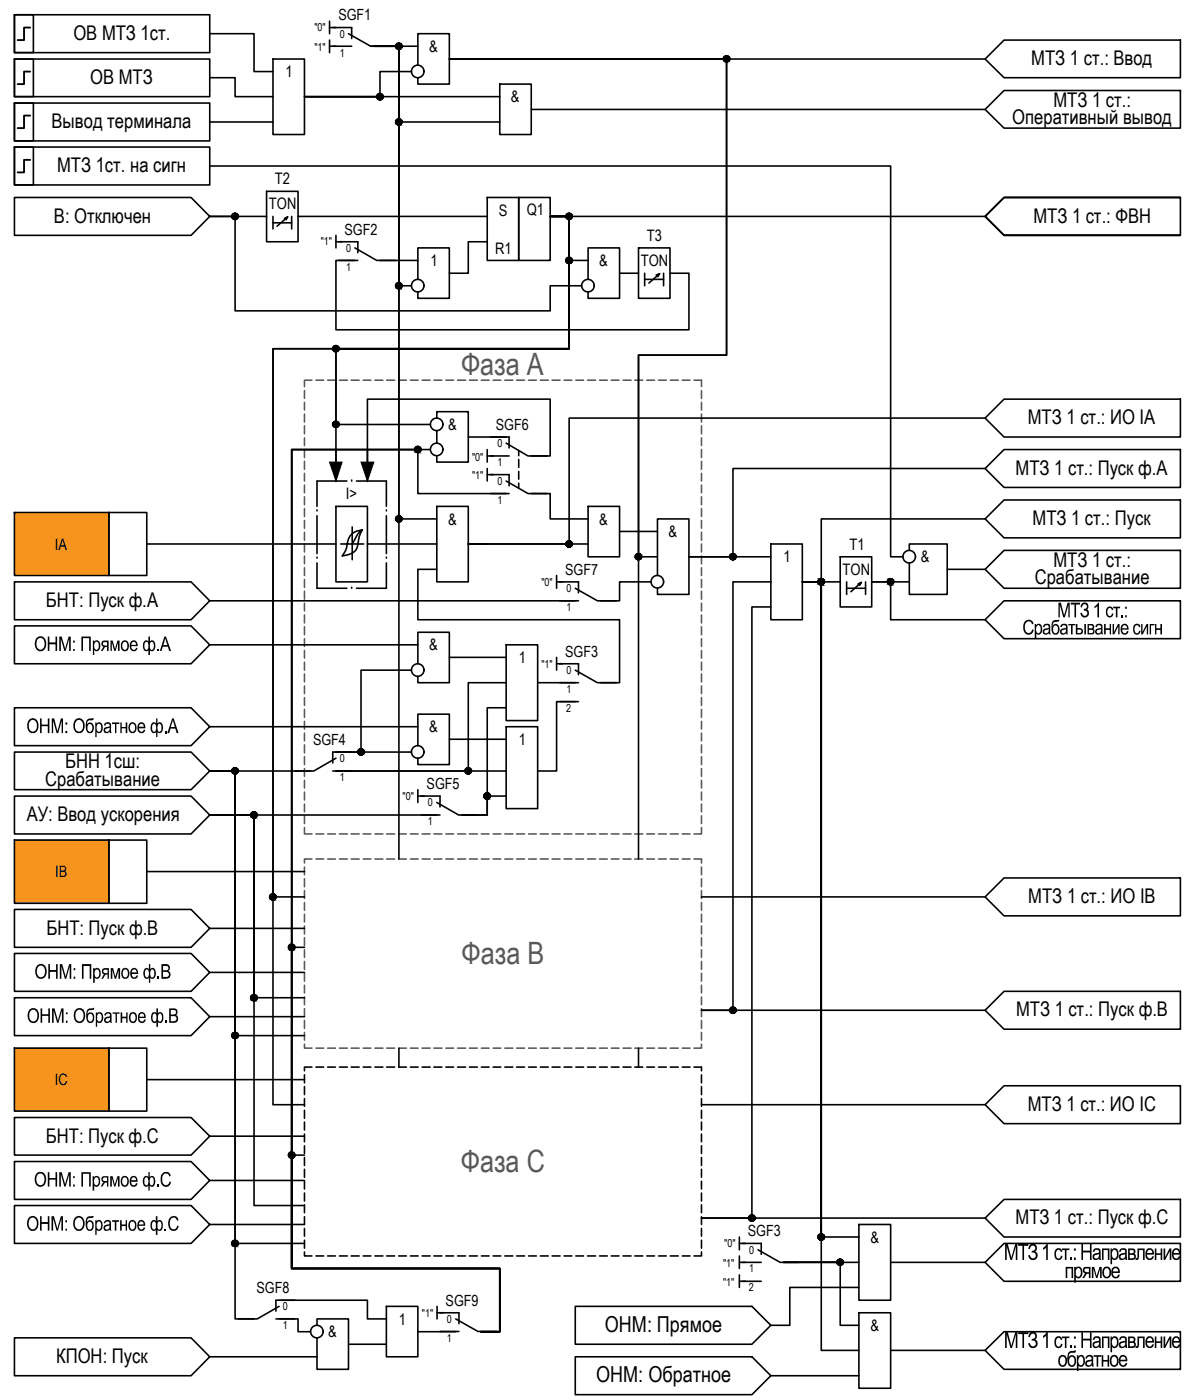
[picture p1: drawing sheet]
<svg xmlns="http://www.w3.org/2000/svg" width="189mm" height="222mm" viewBox="0 0 189 222" stroke-linecap="round" stroke-linejoin="round" font-family="sans-serif">
<defs><g id="words">
<g font-size="4.9" fill="#58595b">
<text x="73.2" y="59.6">Фаза А</text>
<text x="73.2" y="153">Фаза В</text>
<text x="73.1" y="186.1">Фаза С</text>
</g>
<g font-size="3.5">
<text x="159.3" y="200">МТЗ 1ст .: Направление</text>
<text x="168.9" y="202.8">прямое</text>
<text x="96" y="211.4">ОНМ: Прямое</text>
<text x="159.3" y="213.9">МТЗ</text>
<text x="165.1" y="213.9">1ст .: Направление</text>
<text x="94.6" y="219.4">ОНМ: Обратное</text>
<text x="167.8" y="216.9">обратное</text>
</g>
<g font-size="3.2">
<text x="11.6" y="6.3">ОВ МТЗ 1ст.</text>
<text x="163.6" y="10.3">МТЗ 1 ст.: Ввод</text>
<text x="14.3" y="13.3">ОВ МТЗ</text>
<text x="167.1" y="17">МТЗ 1 ст.:</text>
<text x="8.2" y="20.3">Вывод терминала</text>
<text x="160.6" y="19.7">Оперативный вывод</text>
<text x="9.1" y="27.3">МТЗ 1ст. на сигн</text>
<text x="8.6" y="35.3">В: Отключен</text>
<text x="164" y="35.3">МТЗ 1 ст.: ФВН</text>
<text x="163.1" y="67.3">МТЗ 1 ст.: ИО IА</text>
<text x="161.1" y="75.3">МТЗ 1 ст.: Пуск ф.А</text>
<text x="163.8" y="83.3">МТЗ 1 ст.: Пуск</text>
<text x="167.1" y="90">МТЗ 1 ст.:</text>
<text x="164.2" y="92.7">Срабатывание</text>
<text x="7.3" y="96.3">БНТ: Пуск ф.А</text>
<text x="167.7" y="98">МТЗ</text>
<text x="173.4" y="98">1ст .:</text>
<text x="5.4" y="103.3">ОНМ : Прямое ф</text>
<text x="24.7" y="103.3">.А</text>
<text x="4.2" y="116.3">ОНМ : Обратное ф</text>
<text x="25.9" y="116.3">.А</text>
<text x="7.2" y="124.7">Срабатывание</text>
<text x="10.3" y="121.9">БНН 1сш:</text>
<text x="4.2" y="130.3">АУ: Ввод ускорения</text>
<text x="163.2" y="143.3">МТЗ 1 ст.: ИО IВ</text>
<text x="7.4" y="148.3">БНТ: Пуск ф.В</text>
<text x="5.5" y="155.3">ОНМ : Прямое ф</text>
<text x="24.8" y="155.3">.В</text>
<text x="161.2" y="161.3">МТЗ 1 ст.: Пуск ф.В</text>
<text x="4.2" y="162.3">ОНМ : Обратное ф</text>
<text x="26" y="162.3">.В</text>
<text x="163.1" y="176.3">МТЗ 1 ст.: ИО IС</text>
<text x="7.3" y="181.3">БНТ: Пуск ф.С</text>
<text x="5.4" y="188.3">ОНМ : Прямое ф</text>
<text x="24.7" y="188.3">.С</text>
<text x="4.2" y="195.3">ОНМ : Обратное ф</text>
<text x="25.9" y="195.3">.С</text>
<text x="161.1" y="194.3">МТЗ 1 ст.: Пуск ф.С</text>
<text x="8.9" y="216.3">КПОН: Пуск</text>
</g>
<g font-size="2.5">
<text x="68.1" y="8.3">&amp;</text>
<text x="45.3" y="12.2">1</text>
<text x="81.1" y="16.2">&amp;</text>
<text x="43.6" y="29.3">T2</text>
<text x="42.7" y="33.2">TON</text>
<text x="79.1" y="34.3">S</text>
<text x="83.6" y="34.2">Q1</text>
<text x="78.6" y="40.3">R1</text>
<text x="102.6" y="38.2">T3</text>
<text x="68.3" y="42.3">1</text>
<text x="95.1" y="42.3">&amp;</text>
<text x="101.7" y="42.3">TON</text>
<text x="71.1" y="68.3">&amp;</text>
<text x="54.9" y="79.1">I&gt;</text>
<text x="71.1" y="83.2">&amp;</text>
<text x="95.1" y="83.2">&amp;</text>
<text x="8.7" y="87.3">IA</text>
<text x="106.1" y="85.2">&amp;</text>
<text x="124.3" y="89.3">1</text>
<text x="134.8" y="87.3">T1</text>
<text x="146.1" y="89.3">&amp;</text>
<text x="133.7" y="91.2">TON</text>
<text x="68.1" y="103.2">&amp;</text>
<text x="82.3" y="105.3">1</text>
<text x="68.1" y="116.2">&amp;</text>
<text x="82.3" y="118.2">1</text>
<text x="8.8" y="139.2">IВ</text>
<text x="8.7" y="172.2">IC</text>
<text x="138.1" y="197.2">&amp;</text>
<text x="52.1" y="212.2">&amp;</text>
<text x="63.3" y="210.2">1</text>
<text x="138.1" y="211.2">&amp;</text>
</g>
<g font-size="2.4">
<text x="53.7" y="3.2">SGF1</text>
<text x="54.7" y="37.2">SGF2</text>
<text x="78.7" y="68.2">SGF6</text>
<text x="89.7" y="91.2">SGF7</text>
<text x="89.7" y="104.2">SGF3</text>
<text x="49.7" y="118.2">SGF4</text>
<text x="67.7" y="125.2">SGF5</text>
<text x="118.7" y="196.2">SGF3</text>
<text x="40.7" y="205.2">SGF8</text>
<text x="70.7" y="207.2">SGF9</text>
</g>
<g font-size="1.7">
<text x="49.9" y="5">&quot;0&quot;</text>
<text x="53.9" y="6">0</text>
<text x="49.9" y="8.1">&quot;1&quot;</text>
<text x="53.9" y="9">1</text>
<text x="50.9" y="39">&quot;1&quot;</text>
<text x="54.9" y="40">0</text>
<text x="54.9" y="43">1</text>
<text x="78.9" y="71">0</text>
<text x="74.9" y="76">&quot;1&quot;</text>
<text x="74.9" y="73.1">&quot;0&quot;</text>
<text x="78.9" y="74">1</text>
<text x="78.9" y="77">0</text>
<text x="78.9" y="80">1</text>
<text x="85.9" y="93">&quot;0&quot;</text>
<text x="89.9" y="94">0</text>
<text x="89.9" y="97">1</text>
<text x="85.9" y="106">&quot;1&quot;</text>
<text x="89.9" y="106.9">0</text>
<text x="89.8" y="112.9">2</text>
<text x="89.9" y="110">1</text>
<text x="53.9" y="121">0</text>
<text x="53.9" y="124">1</text>
<text x="63.9" y="127">&quot;0&quot;</text>
<text x="67.9" y="127.9">0</text>
<text x="67.9" y="130.9">1</text>
<text x="114.9" y="198">&quot;0&quot;</text>
<text x="114.7" y="201.1">&quot;1&quot;</text>
<text x="118.9" y="198.9">0</text>
<text x="118.9" y="201.9">1</text>
<text x="44.9" y="208">0</text>
<text x="66.9" y="208.9">&quot;1&quot;</text>
<text x="70.9" y="209.9">0</text>
<text x="114.7" y="204.1">&quot;1&quot;</text>
<text x="118.8" y="204.9">2</text>
<text x="44.9" y="211">1</text>
<text x="70.9" y="212.9">1</text>
</g>
</g></defs>
<!-- layer: 0 -->
<g fill="none" stroke="#000" stroke-width=".25">
<path d="M2.3 2.3h3v6.1h-3zM2.3 2.3h31v6.1h-31zM2.3 9.4h3v5.9h-3zM2.3 9.4h31v5.9h-31zM2.3 16.4h3v6h-3zM2.3 16.4h31v6h-31zM33.3 12.3h4v3h6M33.3 5.3h7v6.1h3M33.3 19.4h10M43.3 9.4h5v11.9h-5zM52.3 3.4v1.9M52.3 6.4v2"/>
<path d="M52.3 4.4h1M52.3 7.3h1M58.8 7.3h7.5M59.3 7.3h4v75.1h6M59.3 7.3h4v129M59.3 7.3h4v38.1h2M59.3 7.3h4v12.1h16M65.3 11.4h-5v3.9h-12h31M66.3 10.3v-5h5v8h-5v-1M71.3 9.4h44v47h-14v32h3M71.3 9.4h44v47h-14v79.9M71.3 9.4h85"/>
<path d="M79.3 13.3h5v8h-5zM84.3 17.4h72M156.3 9.4l3-3h28v5.9h-28zM156.3 17.4l3-3h28v5.9h-28zM2.3 23.3h3v6h-3zM2.3 23.3h31v6h-31zM2.3 31.3h28l3 3-3 3.1h-28zM33.3 34.3h4v15h50v-3.9h5M33.3 26.3h108v62.1h2M33.3 34.3h9M42.3 30.4h5v8h-5zM43.3 34.3v2"/>
<path d="M43.3 35.4h3M45.1 34.7l.5-.3-1.7 1.5M45.6 34.4l-.2 .5M46.3 34.3v2M47.3 34.3h30M53.3 37.4v1.9M53.3 38.4h1M77.3 31.3h5v10h-5zM77.3 38.4h-3v5h-3M82.3 31.3h5v10h-5zM87.3 34.3h3v7h3M87.3 34.3h3v21h-37v12.1h15"/>
<path d="M87.3 34.3h3v21h-47v87h5M87.3 34.3h69M101.3 39.3h5v8h-5zM187.3 31.3h-28l-3 3 3 3.1h28v-6.1h-28l-3 3 3 3.1h28M56.3 41.3h-3v11h56v-8.9h-3M60.3 41.3h6M66.3 44.3v-5h5v8h-5v-.9M93.3 44.3v-5h5v8h-5v-.9M98.3 43.4h3M102.3 43.4v2M102.3 44.3h3M104.1 43.7l.6-.3-1.7 1.5"/>
<path d="M104.7 43.4l-.3 .5M105.3 43.4v2M53.3 76.3v-21h37v-21h-3h3v21h-47v120h5M68.3 71.3h-22v130h33v10h-3h3v-10h-33v-130h20v7h14M69.3 66.3v-1h5v8h-5v-.9M69.3 68.3v2M74.3 69.4h6M77.3 71.3v2M77.3 74.3v2M77.3 72.4h1M77.3 75.3h1M82.3 71.5v.8"/>
<path d="M82.3 72.9v1.3M82.3 74.8v1.2M82.3 76.7v.8M84.3 72.4h3v-9.1h-29v13M84.3 78.3h3v4.1h6M156.3 74.3l3-3h28v6.1h-28zM156.3 74.3h-40v14.1h-7h13M156.3 66.3h-66v20h-16h3M156.3 66.3l3-3h28v6.1h-28zM2.3 81.3h15v10h-15zM2.3 92.3h28l3 3-3 3.1h-28zM2.3 99.3h28l3 3-3 3h-28z"/>
<path d="M17.3 81.3h6v10h-6zM23.3 86.3h30M33.3 95.3h58M53.3 80.4h5v11.9h-5zM55.9 83.6v5.2M55.9 86.3h1.8M57.5 84.1a5.7 5.7 0 0 0-.8 2.7 2.56 2.56 0 0 1-2.4 1.4 3.6 3.6 0 0 0 .9-2.3 2.32 2.32 0 0 1 2.3-1.8 3.4 3.4 0 0 0-1.3 1.6l-.3 .6h-1.8M58.3 86.3h11M69.3 80.4h5v11.9h-5zM69.3 90.4h-3v8h32v9.9h-3M74.3 86.3h19M88.3 91.3v2.1"/>
<path d="M88.3 92.3h1M93.3 80.4h5v8h-5zM98.3 84.3h6M103.3 92.3h-5v3h-3M104.3 91.3v-8.9h5v11.9h-5v-.9M122.3 86.3h5v12.1h-5zM122.3 96.3h-3v97h-8h45M122.3 92.3h-6v68h-5h45M133.3 88.4h5v7.9h-5zM134.3 92.3v2M134.3 93.4h3M136.1 92.7l.6-.3-1.7 1.5"/>
<path d="M136.7 92.4l-.3 .5M137.3 92.3v2M144.3 87.3v-1h6v8h-6v-5M144.3 92.3h-6h3v6.1h15M150.3 90.4h6M156.3 90.4l3-3.1h28v6.1h-28zM156.3 82.4l3-3.1h28v6.1h-28zM156.3 82.4h-26v9.9h-3h6M156.3 98.4l3-3.1h28v6.1h-28zM2.3 112.3h28l3 3-3 3h-28zM2.3 119.4h28l3 3-3 2.9h-28zM33.3 102.3h33"/>
<path d="M33.3 115.3h33M65.3 106.4h-8v13h-4h12M66.3 105.3v-5h5v8h-5v-1M66.3 118.3v-5h5v8h-5v-1M71.3 104.3h9M71.3 117.3h9M80.3 108.3h-6v14.1h-21h27M80.3 102.3h5v12.1h-5zM80.3 112.3h-3v17h-4h4v-3h3M80.3 115.3h5v13h-5zM85.3 108.3h6M88.3 104.3v2.1"/>
<path d="M88.3 105.3h1M88.8 111.3h3M91.3 111.3h-3v11.1h-3M2.3 133.3h15v10.1h-15zM17.3 133.3h6v10.1h-6zM23.3 138.3h25M33.3 122.4h4v74.9h11M33.3 129.3l-3 3h-28v-6h28l3 3h36M33.3 122.4h4v86.9h3M49.3 122.4h-16h4v42h11M66.3 125.3v2.1M66.3 126.3h1"/>
<path d="M2.3 144.3h28l3 3-3 3h-28zM2.3 151.3h28l3 3-3 3h-28zM2.3 158.3h28l3 3-3 3.1h-28zM33.3 154.3h15M33.3 147.3h15M48.3 158.3h-8v-29h-7h7v62h8M48.3 150.3h-2v51h33v10h-3h3v-10h-33v-18h2M111.3 142.3h45M156.3 142.3l3-3h28v6h-28zM2.3 166.3h15v10h-15zM2.3 177.3h28l3 3-3 3h-28zM17.3 166.3h6v10h-6z"/>
<path d="M23.3 171.3h25M33.3 161.3h15M48.3 170.6v1.2M48.3 172.4v1.3M48.3 174.3v1.3M48.3 176.2v1.3M48.3 178.1v1.2M48.3 180v1.2M49.5 169.3h-1.2v.6M50.1 169.3h1.3M52 169.3h1.2M53.9 169.3h1.2"/>
<path d="M55.7 169.3h1.3M57.6 169.3h1.2M59.5 169.3h1.3M61.3 169.3h1.3M63.3 169.3h1.2M63.3 166.3v3M65.1 169.3h1.2M67 169.3h1.2M68.8 169.3h1.3M70.7 169.3h1.3M72.6 169.3h1.3M74.5 169.3h1.2"/>
<path d="M76.4 169.3h1.2M78.2 169.3h1.3M80.1 169.3h1.3M82 169.3h1.2M83.9 169.3h1.2M85.7 169.3h1.3M87.6 169.3h1.3M89.5 169.3h1.2M91.4 169.3h1.2M93.2 169.3h1.3M95.1 169.3h1.3M97 169.3h1.2"/>
<path d="M98.9 169.3h1.2M100.7 169.3h1.3M101.3 166.3v3M102.6 169.3h1.2M104.5 169.3h1.2M106.3 169.3h1.3M108.3 169.3h1.2M110.1 169.3h1.2v.6M111.3 170.6v1.2M111.3 172.4v1.3M111.3 174.3v1.3M111.3 176.2v1.3"/>
<path d="M111.3 178.1v1.2M111.3 180v1.2M111.3 175.3h45M156.3 175.3l3-3h28v6h-28zM156.3 160.3l3-3h28v6h-28zM2.3 184.3h28l3 3-3 3h-28zM2.3 191.3h28l3 3-3 3h-28zM33.3 187.3h15M33.3 180.3h15M48.3 198.7v.6h1.2M48.3 193.1v1.2h-15M48.3 181.8v1.3"/>
<path d="M48.3 183.7v1.3M48.3 185.6v1.2M48.3 187.5v1.2M48.3 189.3v1.3M48.3 191.2v1.3M48.3 195v1.2M48.3 196.8v1.3M50.1 199.3h1.3M52 199.3h1.2M53.9 199.3h1.2M55.7 199.3h1.3M57.6 199.3h1.2"/>
<path d="M59.5 199.3h1.3M61.3 199.3h1.3M63.3 199.3h1.2M65.1 199.3h1.2M67 199.3h1.2M68.8 199.3h1.3M70.7 199.3h1.3M72.6 199.3h1.3M74.5 199.3h1.2M76.4 199.3h1.2M78.2 199.3h1.3M80.1 199.3h1.3"/>
<path d="M82 199.3h1.2M83.9 199.3h1.2M85.7 199.3h1.3M87.6 199.3h1.3M89.5 199.3h1.2M91.4 199.3h1.2M93.2 199.3h1.3M95.1 199.3h1.3M97 199.3h1.2M98.9 199.3h1.2M100.7 199.3h1.3M102.6 199.3h1.2"/>
<path d="M104.5 199.3h1.2M106.3 199.3h1.3M108.3 199.3h1.2M111.3 198.7v.6h-1.2M111.3 181.8v1.3M111.3 183.7v1.3M111.3 185.6v1.2M111.3 187.5v1.2M111.3 189.3v1.3M111.3 191.2v1.3M111.3 193.1v1.2M111.3 195v1.2"/>
<path d="M111.3 196.8v1.3M117.3 196.3v2M117.3 199.3v2M117.3 197.3h1M136.3 196.3h-6v-104h-3h3v122h6M136.3 194.3h5v12h-5zM156.3 193.3l3-3h28v6h-28zM2.3 212.3h28l3 3-3 3h-28zM33.3 215.3h17M44.3 209.3h3v2h2M44.3 206.3h14v3h3M50.3 210.3v-1h5v8h-5v-5"/>
<path d="M55.3 213.3h6M61.3 207.3h5v8h-5zM66.3 211.3h6M69.3 207.3v2M69.3 208.3h1M91.3 215.3h28l3 3-3 3h-28zM91.3 207.3h28l3 3-3 3h-28zM117.3 203.3h3.5M117.3 202.3v2M117.3 200.3h1M122.3 218.3h14M136.3 208.3h5v12h-5z"/>
<path d="M136.3 200.3h-12h9v10h3M136.3 204.3h-11v6h-3M141.3 200.3h15M141.3 214.3h15M156.3 214.3l3-3h28v6h-28zM156.3 200.3l3-3h28v6h-28z"/>
<circle cx="60.3" cy="15.3" r=".49"/>
<circle cx="63.3" cy="19.3" r=".49"/>
<circle cx="63.3" cy="7.3" r=".49"/>
<circle cx="66.3" cy="11.3" r=".99"/>
<circle cx="115.3" cy="9.3" r=".49"/>
<circle cx="37.3" cy="34.3" r=".49"/>
<circle cx="90.3" cy="34.3" r=".49"/>
<circle cx="53.3" cy="55.3" r=".49"/>
<circle cx="63.3" cy="45.3" r=".49"/>
<circle cx="66.3" cy="45.3" r=".99"/>
<circle cx="90.3" cy="41.3" r=".49"/>
<circle cx="93.3" cy="45.3" r=".99"/>
<circle cx="53.3" cy="67.3" r=".49"/>
<circle cx="66.3" cy="71.3" r=".49"/>
<circle cx="69.3" cy="71.3" r=".99"/>
<circle cx="69.3" cy="67.3" r=".99"/>
<circle cx="63.3" cy="82.3" r=".49"/>
<circle cx="90.3" cy="86.3" r=".49"/>
<circle cx="101.3" cy="88.3" r=".49"/>
<circle cx="104.3" cy="92.3" r=".99"/>
<circle cx="116.3" cy="88.3" r=".49"/>
<circle cx="130.3" cy="92.3" r=".49"/>
<circle cx="141.3" cy="92.3" r=".49"/>
<circle cx="144.3" cy="88.3" r=".99"/>
<circle cx="57.3" cy="119.3" r=".49"/>
<circle cx="66.3" cy="106.3" r=".99"/>
<circle cx="66.3" cy="119.3" r=".99"/>
<circle cx="37.3" cy="122.3" r=".49"/>
<circle cx="40.3" cy="129.3" r=".49"/>
<circle cx="74.3" cy="122.3" r=".49"/>
<circle cx="77.3" cy="126.3" r=".49"/>
<circle cx="40.3" cy="158.3" r=".49"/>
<circle cx="43.3" cy="142.3" r=".49"/>
<circle cx="46.3" cy="150.3" r=".49"/>
<circle cx="37.3" cy="164.3" r=".49"/>
<circle cx="116.3" cy="160.3" r=".49"/>
<circle cx="37.3" cy="197.3" r=".49"/>
<circle cx="46.3" cy="183.3" r=".49"/>
<circle cx="119.3" cy="193.3" r=".49"/>
<circle cx="130.3" cy="196.3" r=".49"/>
<circle cx="50.3" cy="211.3" r=".99"/>
<circle cx="133.3" cy="200.3" r=".49"/>
</g>
<g fill="#f7941d" stroke="#f7941d" stroke-width=".16">
<path d="M2.3 81.3l15 10v-10zM2.3 81.3l15 10h-15z"/>
<path d="M2.3 133.3l15 10.1v-10.1zM2.3 133.3l15 10.1h-15z"/>
<path d="M2.3 166.3l15 10v-10zM2.3 166.3l15 10h-15z"/>
</g>
<g fill="none" stroke="#000" stroke-width=".25">
<path d="M52.8 4.4h3v1.7M52.8 7.3h3M55.3 5.3l3.5 2h3M53.8 38.4h3v1.7M56.3 39.3l3.5 2h3M53.8 41.3h3M53.3 71.3v4M55 76.3h-4.7v4.1M55.8 76.3h.1M56.6 76.3h4.7v4.1M58.3 71.3v4M77.8 69.4h3v1.7"/>
<path d="M77.8 75.3h3v1.8M77.8 72.4h3M77.8 78.3h3M80.3 70.3l3.5 2.1h3M80.3 76.3l3.5 2h3M50.3 88.6h.1M50.3 81.1h.1M50.3 81.8v6.1M50.3 89.3v4.1h4.7M55.8 93.4h.1M61.3 88.6h.1M61.3 81.1h.1"/>
<path d="M61.3 81.8v6.1M61.3 89.3v4.1h-4.7M88.8 92.3h3v1.8M88.8 95.3h3M91.3 93.4l3.5 1.9h3M55.8 119.4h-3v1.7M88.8 105.3h3v1.8M88.8 108.3h3M91.3 106.4l3.5 1.9h3M52.8 122.4h3M53.3 120.3l-3.5 2.1h-3M66.8 126.3h3v1.8"/>
<path d="M66.8 129.3h3M69.3 127.4l3.5 1.9h3M117.8 197.3h3v1.8M120.3 198.3l3.5 2h3M43.8 209.3h3M44.3 207.3l-3.5 2h-3M46.8 206.3h-3v1.8M69.8 208.3h3v1.8M69.8 211.3h3M72.3 209.3l3.5 2h3M117.8 200.3h3"/>
</g>
<!-- layer: 0 -->
<g fill="#000" stroke="#000" stroke-width=".16">
<path d="M59.9 15.7h.8zM60.2 14.9h.1zM63.2 19.8h.2zM63.2 7.8h.2zM63.2 18.9h.1zM63.2 6.9h.1zM115.2 9.8h.2zM115.2 8.9h.2zM36.8 34.6h.9zM37.2 34.9h.2zM37.2 33.8h.1zM89.8 34.6h.9z"/>
<path d="M90.2 34.9h.2zM90.2 33.8h.1zM52.8 55.6h.9zM53.2 55.9h.2zM53.2 54.8h.1zM63.2 45.8h.2zM63.2 44.8h.1zM90.2 41.8h.2zM90.2 40.9h.1zM53.2 67.8h.2zM53.2 66.9h.1zM66.2 71.8h.2z"/>
<path d="M66.2 70.8h.1zM63 82h.7zM63.2 82.8h.2zM63.2 81.8h.1zM90 85.9h.6zM90.2 86.8h.2zM90.2 85.9h.1zM101.1 88.8h.4zM101.1 87.9h.4zM101.2 88.8h.2zM101.2 87.9h.2zM116.2 88.8h.2z"/>
<path d="M116.2 87.9h.1zM130.2 92.8h.2zM130.2 91.8h.1zM141.2 92.8h.2zM141.2 91.8h.2zM57.2 119.8h.2zM57.2 118.8h.2zM36.9 122.7h.7zM37 122h.6zM37.2 122.8h.2zM37.2 121.8h.1zM40 129.7h.6z"/>
<path d="M40.1 129.8h.3zM40.2 129.8h.2zM40.2 128.8h.1zM73.9 122.7h.7zM74 122h.6zM74.2 122.8h.2zM74.2 121.8h.1zM77.1 126.8h.3zM77.2 125.9h.2zM77.2 126.8h.2zM77.2 125.8h.1zM40 158.7h.6z"/>
<path d="M40.1 158.8h.3zM40.2 158.8h.2zM40.2 157.8h.1zM43.2 142.8h.2zM43.2 141.8h.2zM46.2 150.8h.2zM46.2 149.8h.2zM116.2 159.8h.1zM36.9 164.7h.7zM37 164h.6zM37.2 164.8h.2zM37.2 163.8h.1z"/>
<path d="M116.2 160.8h.2zM37.2 197.8h.2zM37.2 196.8h.1zM46.2 183.8h.2zM46.2 182.9h.2zM118.9 193.7h.7zM119 193h.6zM119.2 193.8h.2zM119.2 192.8h.1zM130 195.9h.6zM130.1 196.8h.4zM130.1 195.9h.4z"/>
<path d="M130.2 196.8h.2zM130.2 195.8h.1zM133.2 199.8h.2zM133.2 200.8h.2z"/>
<path d="M60.2 15.8h.1zM60.2 15.8h.1zM60.2 15.8h.2z"/>
<path d="M60.2 14.9h.2zM60.2 14.9h.2z"/>
<path d="M60.2 14.9h.3zM60.1 14.9h.4z"/>
<path d="M60.1 14.9h.4zM60.1 14.9h.4z"/>
<path d="M60.1 15.8h.4zM60.1 15.8h.3z"/>
<path d="M60.1 14.9h.4zM60 14.9h.5z"/>
<path d="M60.1 15.8h.4zM60.1 15.8h.4z"/>
<path d="M60 14.9l.6 .1zM60 14.9l.6 .1z"/>
<path d="M60 15.8h.5zM60 15.8h.5z"/>
<path d="M60 15h.6zM59.9 15h.7z"/>
<path d="M60 15.8h.6zM60 15.8h.5z"/>
<path d="M59.9 15h.8zM59.9 15h.8z"/>
<path d="M59.9 15.7h.7zM59.9 15.7l.7 .1z"/>
<path d="M59.9 15h.8zM59.9 15h.8z"/>
<path d="M59.9 15l.8 .1zM59.9 15l.8 .1z"/>
<path d="M59.9 15.7h.8zM59.9 15.7h.7z"/>
<path d="M59.9 15.1h.9zM59.9 15.1h.9z"/>
<path d="M59.9 15.6h.8zM59.9 15.6l.8 .1zM59.9 15.7h.8z"/>
<path d="M59.9 15.1l.9 .1zM59.9 15.1l.9 .1z"/>
<path d="M59.8 15.2h1zM59.8 15.2h1z"/>
<path d="M59.8 15.2l1 .1zM59.8 15.2l1 .1z"/>
<path d="M59.8 15.5h1zM59.8 15.5h1z"/>
<path d="M59.8 15.5l1 .1zM59.8 15.5l1 .1z"/>
<path d="M59.9 15.6h.9zM59.9 15.6h.8z"/>
<path d="M59.8 15.3h1zM59.8 15.3h1z"/>
<path d="M59.8 15.3h1zM59.8 15.3h1z"/>
<path d="M59.8 15.3l1 .1zM59.8 15.3l1 .1z"/>
<path d="M59.8 15.4l1 .1v-.1zM59.8 15.4l1 .1h-1z"/>
<path d="M59.8 15.5h1zM59.8 15.5h1z"/>
<path d="M63.2 18.9h.2zM63.2 18.9h.2z"/>
<path d="M63.2 19.9h.1zM63.2 19.8l.1 .1z"/>
<path d="M63.2 6.9h.2zM63.2 6.9h.2z"/>
<path d="M63.2 7.8h.1zM63.2 7.8h.1z"/>
<path d="M63.2 18.9h.3zM63.2 18.9h.3z"/>
<path d="M63.2 6.9h.3zM63.1 6.9h.4z"/>
<path d="M63.1 18.9h.4zM63.1 18.9h.4z"/>
<path d="M63.1 19.8h.4zM63.1 19.8h.3z"/>
<path d="M63.1 6.9h.4zM63.1 6.9h.4z"/>
<path d="M63.1 7.8h.4zM63.1 7.8h.3z"/>
<path d="M63.1 18.9h.4zM63.1 18.9h.4z"/>
<path d="M63.1 19.8h.4zM63.1 19.8h.4z"/>
<path d="M63.1 6.9h.4zM63 6.9h.5z"/>
<path d="M63.1 7.8h.4zM63.1 7.8h.4z"/>
<path d="M63 18.9h.6zM63 18.9h.6z"/>
<path d="M63 19.8h.5zM63 19.8h.5z"/>
<path d="M63 6.9l.6 .1zM63 6.9l.6 .1z"/>
<path d="M63 7.8h.5zM63 7.8h.5z"/>
<path d="M63 18.9l.6 .1zM63 18.9l.6 .1z"/>
<path d="M63 19.7h.6zM63 19.7l.5 .1z"/>
<path d="M63 7h.6zM63 7h.6z"/>
<path d="M63 7.8h.6zM63 7.8h.5z"/>
<path d="M63 19h.7zM63 19h.7z"/>
<path d="M63 19.7h.6zM63 19.7h.6z"/>
<path d="M63 7h.7zM63 7h.7z"/>
<path d="M63 7.7h.6zM63 7.7h.7z"/>
<path d="M63 7.7h.6zM63 7.7l.6 .1z"/>
<path d="M63 19l.7 .1zM62.9 19.1h.8z"/>
<path d="M62.9 19.1h.8zM62.9 19.1h.8z"/>
<path d="M62.9 19.7h.8zM62.9 19.7h.8z"/>
<path d="M63 19.7h.7zM63 19.7h.6z"/>
<path d="M63 7h.7zM62.9 7h.8z"/>
<path d="M62.9 7l.8 .1zM62.9 7l.8 .1z"/>
<path d="M62.9 7.7h.8zM62.9 7.7h.8z"/>
<path d="M62.9 19.1h.8zM62.9 19.1h.8z"/>
<path d="M62.9 19.1h.9zM62.9 19.1h.9z"/>
<path d="M62.9 19.6h.8zM62.9 19.6h.8z"/>
<path d="M62.9 19.6h.8zM62.9 19.6l.8 .1z"/>
<path d="M62.9 7.1h.8zM62.9 7.1h.8z"/>
<path d="M62.9 7.1l.9 .1zM62.9 7.1l.9 .1z"/>
<path d="M62.9 7.6h.8zM62.9 7.6h.8z"/>
<path d="M62.9 7.6h.8zM62.9 7.6l.8 .1z"/>
<path d="M62.8 19.1l1 .1zM62.8 19.1l1 .1z"/>
<path d="M62.8 19.2l1 .1v-.1zM62.8 19.2l1 .1h-1z"/>
<path d="M62.8 19.5h1zM62.8 19.5h1z"/>
<path d="M62.8 19.5h1zM62.8 19.5l.9 .1z"/>
<path d="M62.8 7.2h1zM62.8 7.2h1z"/>
<path d="M62.8 7.2l1 .1zM62.8 7.2l1 .1z"/>
<path d="M62.8 7.5h1zM62.8 7.5h1z"/>
<path d="M62.8 7.5h1zM62.8 7.5l.9 .1z"/>
<path d="M62.8 19.3h1zM62.8 19.3h1z"/>
<path d="M62.8 19.3l1 .1zM62.8 19.3l1 .1z"/>
<path d="M62.8 19.4h1zM62.8 19.4h1z"/>
<path d="M62.8 19.4h1zM62.8 19.4h1z"/>
<path d="M62.8 19.4h1zM62.8 19.4l1 .1z"/>
<path d="M62.8 7.3h1zM62.8 7.3h1z"/>
<path d="M62.8 7.3h1zM62.8 7.3h1z"/>
<path d="M62.8 7.3l1 .1v-.1zM62.8 7.3l1 .1h-1z"/>
<path d="M62.8 7.4l1 .1zM62.8 7.4l1 .1z"/>
<path d="M62.8 7.5h1zM62.8 7.5h1z"/>
<path d="M115.2 9.8h.2zM115.2 9.8h.2z"/>
<path d="M115.2 8.9h.2zM115.2 8.9h.2z"/>
<path d="M115.2 8.9h.2zM115.2 8.9h.2z"/>
<path d="M115.2 8.9h.3zM115.2 8.9h.3z"/>
<path d="M115.2 9.8h.2zM115.2 9.8h.2z"/>
<path d="M115.1 8.9h.4zM115 8.9h.5z"/>
<path d="M115.1 9.8h.4zM115.1 9.8h.3z"/>
<path d="M115 8.9h.6zM115 8.9h.6z"/>
<path d="M115 9.8h.5zM115 9.8h.5z"/>
<path d="M115 8.9l.6 .1zM115 8.9l.6 .1z"/>
<path d="M115 9.7h.6zM115 9.7l.5 .1z"/>
<path d="M115 9h.7zM114.9 9h.8z"/>
<path d="M115 9.7h.6zM115 9.7h.6z"/>
<path d="M114.9 9h.8zM114.9 9h.8z"/>
<path d="M114.9 9.7h.8zM114.9 9.7h.7z"/>
<path d="M114.9 9l.8 .1zM114.9 9l.8 .1z"/>
<path d="M114.9 9.1h.8zM114.9 9.1h.8z"/>
<path d="M114.9 9.6l.8 .1zM114.9 9.6l.8 .1z"/>
<path d="M114.9 9.7h.8zM114.9 9.7h.8z"/>
<path d="M114.9 9.1l.8 .1zM114.9 9.1l.8 .1z"/>
<path d="M114.8 9.2h1zM114.8 9.2h1z"/>
<path d="M114.8 9.5l.9 .1zM114.8 9.5l.9 .1z"/>
<path d="M114.9 9.6h.8zM114.9 9.6h.8z"/>
<path d="M114.8 9.2h1zM114.8 9.2h1z"/>
<path d="M114.8 9.2l1 .1v-.1zM114.8 9.2l1 .1h-1z"/>
<path d="M114.8 9.3l1 .1zM114.8 9.3l1 .1z"/>
<path d="M114.8 9.4h1zM114.8 9.4h1z"/>
<path d="M114.8 9.4l1 .1zM114.8 9.4l1 .1z"/>
<path d="M114.8 9.5h1zM114.8 9.5h1z"/>
<path d="M114.8 9.5h1zM114.8 9.5h.9z"/>
<path d="M37.2 34.9h.1zM37.2 34.9h.1z"/>
<path d="M37.2 33.8l.2 .1zM37.2 33.8l.2 .1z"/>
<path d="M37.2 33.9h.3zM37.1 33.9h.4z"/>
<path d="M37.1 33.9h.4zM37.1 33.9h.4z"/>
<path d="M37.1 34.8h.4zM37.1 34.8l.3 .1z"/>
<path d="M37.1 33.9h.5zM37.1 33.9h.5z"/>
<path d="M37.1 34.8h.4zM37.1 34.8h.4z"/>
<path d="M37 33.9h.6zM37 33.9h.6z"/>
<path d="M37 34.8h.6zM37 34.8h.5z"/>
<path d="M37 33.9l.6 .1zM37 33.9l.6 .1z"/>
<path d="M37 34.8h.6zM37 34.8h.6z"/>
<path d="M37 34h.6zM37 34h.6z"/>
<path d="M36.9 34h.8zM36.9 34h.8z"/>
<path d="M36.9 34.7h.7zM36.9 34.7h.7z"/>
<path d="M37 34.7h.6zM37 34.7l.6 .1z"/>
<path d="M36.9 34l.8 .1zM36.9 34.1h.8z"/>
<path d="M36.9 34.6h.8zM36.9 34.6l.7 .1z"/>
<path d="M36.9 34.1h.8zM36.9 34.1h.8z"/>
<path d="M36.8 34.1l1 .1zM36.8 34.1l1 .1z"/>
<path d="M36.9 34.6h.8zM36.9 34.6h.8z"/>
<path d="M36.8 34.2h1zM36.8 34.2h1z"/>
<path d="M36.8 34.2l1 .1zM36.8 34.2l1 .1z"/>
<path d="M36.8 34.3h1zM36.8 34.3h1z"/>
<path d="M36.8 34.4l1 .1zM36.8 34.4l1 .1z"/>
<path d="M36.8 34.5h1zM36.8 34.5h1z"/>
<path d="M36.8 34.5l.9 .1 .1-.1zM36.8 34.5l.9 .1h-.9zM36.8 34.6h.9z"/>
<path d="M36.8 34.3h1zM36.8 34.3h1z"/>
<path d="M36.8 34.3l1 .1zM36.8 34.3l1 .1z"/>
<path d="M36.8 34.4h1zM36.8 34.4h1z"/>
<path d="M90.2 34.9h.1zM90.2 34.9h.1z"/>
<path d="M90.2 33.8l.2 .1zM90.2 33.8l.2 .1z"/>
<path d="M90.2 33.9h.3zM90.1 33.9h.4z"/>
<path d="M90.1 33.9h.4zM90.1 33.9h.4z"/>
<path d="M90.1 34.8h.4zM90.1 34.8l.3 .1z"/>
<path d="M90.1 33.9h.5zM90.1 33.9h.5z"/>
<path d="M90.1 34.8h.4zM90.1 34.8h.4z"/>
<path d="M90 33.9h.6zM90 33.9h.6z"/>
<path d="M90 34.8h.6zM90 34.8h.5z"/>
<path d="M90 33.9l.6 .1zM90 33.9l.6 .1z"/>
<path d="M90 34h.6zM90 34h.6z"/>
<path d="M90 34.7l.6 .1zM90 34.7l.6 .1z"/>
<path d="M90 34.8h.6zM90 34.8h.6z"/>
<path d="M89.9 34h.8zM89.9 34h.8z"/>
<path d="M89.9 34.7h.7zM89.9 34.7h.7z"/>
<path d="M89.9 34l.8 .1zM89.9 34l.8 .1z"/>
<path d="M89.9 34.6h.8zM89.9 34.6l.7 .1z"/>
<path d="M89.9 34.1h.8zM89.9 34.1h.8z"/>
<path d="M89.8 34.1l1 .1zM89.8 34.1l1 .1z"/>
<path d="M89.9 34.6h.8zM89.9 34.6h.8z"/>
<path d="M89.8 34.2h1zM89.8 34.2h1z"/>
<path d="M89.8 34.2l1 .1zM89.8 34.2l1 .1z"/>
<path d="M89.8 34.3h1zM89.8 34.3h1z"/>
<path d="M89.8 34.4l1 .1zM89.8 34.4l1 .1z"/>
<path d="M89.8 34.5h1zM89.8 34.5h1z"/>
<path d="M89.8 34.5l.9 .1 .1-.1zM89.8 34.5l.9 .1h-.9zM89.8 34.6h.9z"/>
<path d="M89.8 34.3h1zM89.8 34.3h1z"/>
<path d="M89.8 34.3l1 .1zM89.8 34.3l1 .1z"/>
<path d="M89.8 34.4h1zM89.8 34.4h1z"/>
<path d="M53.2 55.9h.1zM53.2 55.9h.1z"/>
<path d="M53.2 54.8l.2 .1zM53.2 54.8l.2 .1z"/>
<path d="M53.2 54.9h.3zM53.1 54.9h.4z"/>
<path d="M53.1 54.9h.4zM53.1 54.9h.4z"/>
<path d="M53.1 55.8h.4zM53.1 55.8l.3 .1z"/>
<path d="M53.1 54.9h.5zM53.1 54.9h.5z"/>
<path d="M53.1 55.8h.4zM53.1 55.8h.4z"/>
<path d="M53 54.9h.6zM53 54.9h.6z"/>
<path d="M53 55.8h.6zM53 55.8h.5z"/>
<path d="M53 54.9l.6 .1zM53 54.9l.6 .1z"/>
<path d="M53 55h.6zM53 55h.6z"/>
<path d="M53 55.7l.6 .1zM53 55.7l.6 .1z"/>
<path d="M53 55.8h.6zM53 55.8h.6z"/>
<path d="M52.9 55h.8zM52.9 55h.8z"/>
<path d="M52.9 55.7h.7zM52.9 55.7h.7z"/>
<path d="M52.9 55l.8 .1zM52.9 55l.8 .1z"/>
<path d="M52.9 55.6h.8zM52.9 55.6l.7 .1z"/>
<path d="M52.9 55.1h.8zM52.9 55.1h.8z"/>
<path d="M52.8 55.1l1 .1zM52.8 55.1l1 .1z"/>
<path d="M52.9 55.6h.8zM52.9 55.6h.8z"/>
<path d="M52.8 55.2h1zM52.8 55.2h1z"/>
<path d="M52.8 55.2l1 .1zM52.8 55.2l1 .1z"/>
<path d="M52.8 55.3h1zM52.8 55.3h1z"/>
<path d="M52.8 55.4l1 .1zM52.8 55.4l1 .1z"/>
<path d="M52.8 55.5h1zM52.8 55.5h1z"/>
<path d="M52.8 55.5l.9 .1 .1-.1zM52.8 55.5l.9 .1h-.9zM52.8 55.6h.9z"/>
<path d="M52.8 55.3h1zM52.8 55.3h1z"/>
<path d="M52.8 55.3l1 .1zM52.8 55.3l1 .1z"/>
<path d="M52.8 55.4h1zM52.8 55.4h1z"/>
<path d="M63.2 44.8h.2zM63.2 44.8h.2z"/>
<path d="M63.2 45.9h.1zM63.2 45.8l.1 .1z"/>
<path d="M63.2 44.8l.3 .1zM63.2 44.8l.3 .1z"/>
<path d="M63.1 44.9h.4zM63.1 44.9h.4z"/>
<path d="M63.1 45.8h.4zM63.1 45.8h.3z"/>
<path d="M63.1 44.9h.4zM63.1 44.9h.4z"/>
<path d="M63.1 45.8h.4zM63.1 45.8h.4z"/>
<path d="M63 44.9h.6zM63 44.9h.6z"/>
<path d="M63 45.8h.5zM63 45.8h.5z"/>
<path d="M63 44.9l.6 .1zM63 44.9l.6 .1z"/>
<path d="M63 45.8h.6zM63 45.8h.5z"/>
<path d="M63 45h.7zM63 45h.7z"/>
<path d="M63 45.7h.6zM63 45.7l.6 .1z"/>
<path d="M63 45l.7 .1zM62.9 45.1h.8z"/>
<path d="M62.9 45.1h.8zM62.9 45.1h.8zM62.9 45.1h.8zM62.9 45.1h.8z"/>
<path d="M62.9 45.6l.8 .1zM62.9 45.6l.8 .1z"/>
<path d="M63 45.7h.7zM63 45.7h.6z"/>
<path d="M62.9 45.1l.9 .1-.1-.1zM62.9 45.1l.9 .1h-1z"/>
<path d="M62.9 45.6h.8zM62.9 45.6h.8z"/>
<path d="M62.9 45.6h.8zM62.9 45.6h.8z"/>
<path d="M62.8 45.2h1zM62.8 45.2h1z"/>
<path d="M62.8 45.2l1 .1zM62.8 45.2l1 .1z"/>
<path d="M62.8 45.5h1zM62.8 45.5h1z"/>
<path d="M62.8 45.5h1zM62.8 45.5l.9 .1z"/>
<path d="M62.8 45.3h1zM62.8 45.3h1z"/>
<path d="M62.8 45.3l1 .1zM62.8 45.3l1 .1z"/>
<path d="M62.8 45.4h1zM62.8 45.4h1z"/>
<path d="M62.8 45.4h1zM62.8 45.4h1z"/>
<path d="M62.8 45.4h1zM62.8 45.4l1 .1z"/>
<path d="M90.2 41.8h.1zM90.2 41.8h.1z"/>
<path d="M90.2 40.9h.2zM90.2 40.9h.2z"/>
<path d="M90.2 40.9h.3zM90.1 40.9h.4z"/>
<path d="M90.1 40.9h.4zM90.1 40.9h.4z"/>
<path d="M90.1 41.8h.4zM90.1 41.8h.3z"/>
<path d="M90.1 40.9h.5zM90 40.9h.6z"/>
<path d="M90.1 41.8h.4zM90.1 41.8h.4z"/>
<path d="M90 40.9h.6zM90 40.9h.6z"/>
<path d="M90 41.8h.6zM90 41.8h.5z"/>
<path d="M90 40.9l.6 .1zM90 40.9l.6 .1z"/>
<path d="M90 41h.6zM89.9 41h.7z"/>
<path d="M90 41.7l.6 .1zM90 41.7l.6 .1z"/>
<path d="M90 41.8h.6zM90 41.8h.6z"/>
<path d="M89.9 41h.8zM89.9 41h.8z"/>
<path d="M89.9 41.7h.7zM89.9 41.7h.7z"/>
<path d="M89.9 41l.8 .1zM89.9 41l.8 .1z"/>
<path d="M89.9 41.7h.8zM89.9 41.7h.7z"/>
<path d="M89.9 41.1h.8zM89.9 41.1h.8z"/>
<path d="M89.8 41.1l1 .1zM89.8 41.1l1 .1z"/>
<path d="M89.8 41.6h.9zM89.8 41.6h.9z"/>
<path d="M89.9 41.6h.8zM89.9 41.6l.8 .1z"/>
<path d="M89.8 41.2h1zM89.8 41.2h1z"/>
<path d="M89.8 41.2h1zM89.8 41.2h1z"/>
<path d="M89.8 41.2l1 .1zM89.8 41.2l1 .1z"/>
<path d="M89.8 41.5h1zM89.8 41.5h1z"/>
<path d="M89.8 41.5h1zM89.8 41.5h1z"/>
<path d="M89.8 41.5h1zM89.8 41.5l.9 .1z"/>
<path d="M89.8 41.3h1zM89.8 41.3h1z"/>
<path d="M89.8 41.3l1 .1v-.1zM89.8 41.3l1 .1h-1z"/>
<path d="M89.8 41.4h1zM89.8 41.4l1 .1z"/>
<path d="M53.2 67.8h.1zM53.2 67.8h.1z"/>
<path d="M53.2 66.9h.2zM53.2 66.9h.2z"/>
<path d="M53.2 66.9h.3zM53.1 66.9h.4z"/>
<path d="M53.1 66.9h.4zM53.1 66.9h.4z"/>
<path d="M53.1 67.8h.4zM53.1 67.8h.3z"/>
<path d="M53.1 66.9h.5zM53 66.9h.6z"/>
<path d="M53.1 67.8h.4zM53.1 67.8h.4z"/>
<path d="M53 66.9h.6zM53 66.9h.6z"/>
<path d="M53 67.8h.6zM53 67.8h.5z"/>
<path d="M53 66.9l.6 .1zM53 66.9l.6 .1z"/>
<path d="M53 67h.6zM52.9 67h.7z"/>
<path d="M53 67.7h.6zM53 67.7h.6z"/>
<path d="M53 67.7h.6zM53 67.7l.6 .1z"/>
<path d="M52.9 67h.8zM52.9 67h.8z"/>
<path d="M52.9 67.7h.7zM52.9 67.7h.7z"/>
<path d="M52.9 67l.8 .1zM52.9 67l.8 .1z"/>
<path d="M52.9 67.7h.8zM52.9 67.7h.7z"/>
<path d="M52.9 67.1h.8zM52.9 67.1h.8z"/>
<path d="M52.8 67.1l1 .1zM52.8 67.1l1 .1z"/>
<path d="M52.8 67.6h.9zM52.8 67.6h.9z"/>
<path d="M52.9 67.6h.8zM52.9 67.6l.8 .1z"/>
<path d="M52.8 67.2h1zM52.8 67.2h1z"/>
<path d="M52.8 67.2h1zM52.8 67.2h1z"/>
<path d="M52.8 67.2l1 .1zM52.8 67.2l1 .1z"/>
<path d="M52.8 67.4l1 .1zM52.8 67.4l1 .1z"/>
<path d="M52.8 67.5h1zM52.8 67.5h1z"/>
<path d="M52.8 67.5h1zM52.8 67.5l.9 .1z"/>
<path d="M52.8 67.3l1 .1v-.1zM52.8 67.3l1 .1h-1z"/>
<path d="M52.8 67.4h1zM52.8 67.4h1z"/>
<path d="M52.8 67.4h1zM52.8 67.4h1z"/>
<path d="M66.2 71.8l.1 .1zM66.2 71.9h.1z"/>
<path d="M66.2 70.8l.2 .1zM66.2 70.8l.2 .1z"/>
<path d="M66.2 70.9h.3zM66.1 70.9h.4z"/>
<path d="M66.1 70.9h.4zM66.1 70.9h.4z"/>
<path d="M66.1 71.8h.4zM66.1 71.8h.3z"/>
<path d="M66.1 70.9h.5zM66.1 70.9h.5z"/>
<path d="M66.1 71.8h.4zM66.1 71.8h.4z"/>
<path d="M66 70.9h.6zM66 70.9h.6z"/>
<path d="M66 71.8h.6zM66 71.8h.5z"/>
<path d="M66 70.9l.6 .1zM66 70.9l.6 .1z"/>
<path d="M66 71.8h.6zM66 71.8h.6z"/>
<path d="M66 71h.6zM66 71h.6z"/>
<path d="M65.9 71h.8zM65.9 71h.8z"/>
<path d="M65.9 71.7h.7zM65.9 71.7h.7z"/>
<path d="M66 71.7h.6zM66 71.7l.6 .1z"/>
<path d="M65.9 71l.8 .1zM65.9 71l.8 .1z"/>
<path d="M65.9 71.6h.8zM65.9 71.6l.7 .1z"/>
<path d="M65.9 71.1h.8zM65.9 71.1h.8z"/>
<path d="M65.8 71.1l1 .1zM65.8 71.1l1 .1z"/>
<path d="M65.8 71.6h.9zM65.8 71.6h.9z"/>
<path d="M65.9 71.6h.8zM65.9 71.6h.8z"/>
<path d="M65.8 71.2h1zM65.8 71.2h1z"/>
<path d="M65.8 71.2l1 .1zM65.8 71.2l1 .1z"/>
<path d="M65.8 71.3h1zM65.8 71.3h1z"/>
<path d="M65.8 71.4l1 .1zM65.8 71.4l1 .1z"/>
<path d="M65.8 71.5h1zM65.8 71.5h1z"/>
<path d="M65.8 71.5h1zM65.8 71.5l.9 .1z"/>
<path d="M65.8 71.3h1zM65.8 71.3h1z"/>
<path d="M65.8 71.3l1 .1zM65.8 71.3l1 .1z"/>
<path d="M65.8 71.4h1zM65.8 71.4h1z"/>
<path d="M63.2 82.8h.1zM63.2 82.8l.1 .1z"/>
<path d="M63.2 81.8h.2zM63.2 81.8h.2z"/>
<path d="M63.2 81.8l.3 .1zM63.2 81.8l.3 .1z"/>
<path d="M63.1 81.9h.4zM63.1 81.9h.4z"/>
<path d="M63.1 82.8h.4zM63.1 82.8h.3z"/>
<path d="M63.1 81.9h.4zM63.1 81.9h.4z"/>
<path d="M63.1 82.8h.4zM63.1 82.8h.4z"/>
<path d="M63 81.9h.6zM63 81.9h.6z"/>
<path d="M63 82.8h.5zM63 82.8h.5z"/>
<path d="M63 81.9l.6 .1zM63 81.9l.6 .1z"/>
<path d="M63 82.7h.6zM63 82.7l.5 .1z"/>
<path d="M63 82h.7zM63 82h.7zM62.9 82h.8z"/>
<path d="M63 82.7h.6zM63 82.7h.6z"/>
<path d="M62.9 82l.8 .1zM62.9 82l.8 .1z"/>
<path d="M62.9 82.6l.8 .1zM62.9 82.6l.8 .1z"/>
<path d="M63 82.7h.7zM63 82.7h.6z"/>
<path d="M62.9 82.1h.8zM62.9 82.1h.8z"/>
<path d="M62.9 82.1h.9zM62.9 82.1h.9z"/>
<path d="M62.9 82.6h.8zM62.9 82.6h.8z"/>
<path d="M62.9 82.6h.8zM62.9 82.6h.8z"/>
<path d="M62.8 82.1l1 .1zM62.8 82.1l1 .1z"/>
<path d="M62.8 82.2l1 .1v-.1zM62.8 82.2l1 .1h-1z"/>
<path d="M62.8 82.5h1zM62.8 82.5h1z"/>
<path d="M62.8 82.5h1zM62.8 82.5l.9 .1z"/>
<path d="M62.8 82.3h1zM62.8 82.3h1z"/>
<path d="M62.8 82.3l1 .1zM62.8 82.3l1 .1z"/>
<path d="M62.8 82.4h1zM62.8 82.4h1z"/>
<path d="M62.8 82.4h1zM62.8 82.4h1z"/>
<path d="M62.8 82.4h1zM62.8 82.4l1 .1z"/>
<path d="M90.2 86.8h.1zM90.2 86.8h.1z"/>
<path d="M90.2 85.9h.2zM90.2 85.9h.2z"/>
<path d="M90.2 85.9h.3zM90.1 85.9h.4z"/>
<path d="M90.1 85.9h.4zM90.1 85.9h.4z"/>
<path d="M90.1 86.8h.4zM90.1 86.8h.3z"/>
<path d="M90.1 85.9h.5zM90 85.9h.6z"/>
<path d="M90.1 86.8h.4zM90.1 86.8h.4z"/>
<path d="M90 85.9h.6zM90 85.9h.6zM90 85.9h.6z"/>
<path d="M90 86.8h.6zM90 86.8h.5z"/>
<path d="M90 85.9l.6 .1zM90 85.9l.6 .1z"/>
<path d="M90 86.7l.6 .1zM90 86.7l.6 .1z"/>
<path d="M90 86.8h.6zM90 86.8h.6z"/>
<path d="M89.9 86h.8zM89.9 86h.8z"/>
<path d="M89.9 86.7h.7zM89.9 86.7h.8z"/>
<path d="M89.9 86.7h.7zM89.9 86.7h.7z"/>
<path d="M89.9 86l.8 .1zM89.9 86l.8 .1z"/>
<path d="M89.9 86.1h.8zM89.9 86.1h.8z"/>
<path d="M89.8 86.1l1 .1zM89.8 86.1l1 .1z"/>
<path d="M89.8 86.6h.9zM89.8 86.6h.9z"/>
<path d="M89.9 86.6h.8zM89.9 86.6l.8 .1z"/>
<path d="M89.8 86.2h1zM89.8 86.2h1z"/>
<path d="M89.8 86.2h1zM89.8 86.2h1z"/>
<path d="M89.8 86.2l1 .1zM89.8 86.2l1 .1z"/>
<path d="M89.8 86.5h1zM89.8 86.5h1z"/>
<path d="M89.8 86.5h1zM89.8 86.5h1z"/>
<path d="M89.8 86.5h1zM89.8 86.5l.9 .1z"/>
<path d="M89.8 86.3h1zM89.8 86.3h1z"/>
<path d="M89.8 86.3l1 .1zM89.8 86.3l1 .1z"/>
<path d="M89.8 86.4l1 .1v-.1zM89.8 86.4l1 .1h-1z"/>
<path d="M101.2 88.8h.2zM101.2 88.8h.2z"/>
<path d="M101.2 87.9h.2zM101.2 87.9h.2z"/>
<path d="M101.2 87.9h.2zM101.1 87.9h.3z"/>
<path d="M101.1 87.9h.4zM101.1 87.9h.4zM101.1 87.9h.4z"/>
<path d="M101.1 88.8h.3zM101.1 88.8h.3z"/>
<path d="M101.1 87.9h.5zM101.1 87.9h.5z"/>
<path d="M101.1 88.8h.4zM101.1 88.8h.3z"/>
<path d="M101 87.9l.6 .1zM101 87.9l.6 .1z"/>
<path d="M101 88h.6zM100.9 88h.7z"/>
<path d="M101 88.7h.6zM101 88.7h.6z"/>
<path d="M101 88.7h.6zM101 88.7l.5 .1zM101.1 88.8h.4z"/>
<path d="M100.9 88h.8zM100.9 88h.8z"/>
<path d="M100.9 88.7h.7zM100.9 88.7h.7z"/>
<path d="M100.9 88l.8 .1zM100.9 88l.8 .1z"/>
<path d="M100.9 88.7h.8zM100.9 88.7h.7z"/>
<path d="M100.9 88.1h.8zM100.9 88.1h.8z"/>
<path d="M100.8 88.1l1 .1zM100.8 88.1l1 .1z"/>
<path d="M100.8 88.6h.9zM100.8 88.6h.9z"/>
<path d="M100.9 88.6h.8zM100.9 88.6l.8 .1z"/>
<path d="M100.8 88.2h1zM100.8 88.2h1z"/>
<path d="M100.8 88.2h1zM100.8 88.2h1z"/>
<path d="M100.8 88.2l1 .1zM100.8 88.2l1 .1z"/>
<path d="M100.8 88.3l1 .1v-.1zM100.8 88.3l1 .1h-1z"/>
<path d="M100.8 88.4h1zM100.8 88.4h1z"/>
<path d="M100.8 88.4h1zM100.8 88.4h1z"/>
<path d="M100.8 88.4l1 .1zM100.8 88.4l1 .1z"/>
<path d="M100.8 88.5h1zM100.8 88.5h1z"/>
<path d="M100.8 88.5h1zM100.8 88.5l.9 .1z"/>
<path d="M116.2 87.9h.2zM116.2 87.9h.2z"/>
<path d="M116.2 88.8h.1zM116.2 88.8h.1z"/>
<path d="M116.2 87.9h.3zM116.1 87.9h.4z"/>
<path d="M116.1 87.9h.4zM116.1 87.9h.4z"/>
<path d="M116.1 88.8h.4zM116.1 88.8h.3z"/>
<path d="M116.1 87.9h.4zM116 87.9h.5z"/>
<path d="M116.1 88.8h.4zM116.1 88.8h.4z"/>
<path d="M116 87.9h.6zM116 87.9h.6z"/>
<path d="M116 88.8h.5zM116 88.8h.5z"/>
<path d="M116 87.9l.6 .1zM116 87.9l.6 .1z"/>
<path d="M116 88.7h.6zM116 88.7l.5 .1z"/>
<path d="M116 88.7h.6zM116 88.7h.7z"/>
<path d="M116 88.7h.6zM116 88.7h.6z"/>
<path d="M116 88h.7zM116 88h.7z"/>
<path d="M116 88h.7zM116 88h.7z"/>
<path d="M115.9 88l.8 .1zM115.9 88l.8 .1z"/>
<path d="M115.9 88.7h.8zM115.9 88.7h.8z"/>
<path d="M115.9 88.1h.8zM115.9 88.1h.8z"/>
<path d="M115.8 88.1l1 .1zM115.8 88.1l1 .1z"/>
<path d="M115.8 88.6h.9zM115.8 88.6h.9z"/>
<path d="M115.9 88.6h.8zM115.9 88.6l.8 .1z"/>
<path d="M115.8 88.2h1zM115.8 88.2h1z"/>
<path d="M115.8 88.2h1zM115.8 88.2h1z"/>
<path d="M115.8 88.5h1zM115.8 88.5h1z"/>
<path d="M115.8 88.5h1zM115.8 88.5l.9 .1z"/>
<path d="M115.8 88.2l1 .1zM115.8 88.2l1 .1z"/>
<path d="M115.8 88.3l1 .1v-.1zM115.8 88.3l1 .1h-1z"/>
<path d="M115.8 88.4h1zM115.8 88.4h1z"/>
<path d="M115.8 88.4h1zM115.8 88.4h1z"/>
<path d="M115.8 88.4h1zM115.8 88.4l1 .1z"/>
<path d="M130.2 92.8h.1zM130.2 92.8h.1z"/>
<path d="M130.2 92.8h.1zM130.2 92.8h.1z"/>
<path d="M130.2 91.8l.2 .1zM130.2 91.8l.2 .1z"/>
<path d="M130.2 91.8l.2 .1zM130.2 91.8l.2 .1z"/>
<path d="M130.2 91.9h.2zM130.1 91.9h.3z"/>
<path d="M130.2 91.9h.2zM130.1 91.9h.3z"/>
<path d="M130.1 91.9h.4zM130.1 91.9h.4z"/>
<path d="M130.1 92.8h.3zM130.1 92.8h.3z"/>
<path d="M130.1 91.9h.4zM130.1 91.9h.4z"/>
<path d="M130.1 92.8h.3zM130.1 92.8h.3z"/>
<path d="M130.1 91.9h.4zM130.1 91.9h.4z"/>
<path d="M130.1 91.9h.5zM130 91.9h.6z"/>
<path d="M130.1 92.8h.4zM130.1 92.8h.4z"/>
<path d="M130.1 92.8h.4zM130.1 92.8h.3z"/>
<path d="M130.1 91.9h.4zM130.1 91.9h.4z"/>
<path d="M130.1 91.9h.5zM130 91.9h.6z"/>
<path d="M130.1 92.8h.4zM130.1 92.8h.4z"/>
<path d="M130.1 92.8h.4zM130.1 92.8h.3z"/>
<path d="M130 91.9l.6 .1zM130 91.9l.6 .1z"/>
<path d="M130 92h.6zM130 92h.6z"/>
<path d="M130 92.7l.6 .1zM130 92.7l.6 .1z"/>
<path d="M130 92.8h.6zM130 92.8h.5z"/>
<path d="M130 91.9l.6 .1zM130 91.9l.6 .1z"/>
<path d="M130 92h.6zM130 92h.6z"/>
<path d="M130 92.7l.6 .1zM130 92.7l.6 .1z"/>
<path d="M130 92.8h.6zM130 92.8h.5z"/>
<path d="M129.9 92h.8zM129.9 92h.8z"/>
<path d="M129.9 92.7h.7zM129.9 92.7h.7z"/>
<path d="M129.9 92h.8zM129.9 92h.8z"/>
<path d="M129.9 92.7h.7zM129.9 92.7h.7z"/>
<path d="M129.9 92l.8 .1zM129.9 92l.8 .1z"/>
<path d="M129.9 92.6h.8zM129.9 92.6l.7 .1z"/>
<path d="M129.9 92l.8 .1zM129.9 92l.8 .1z"/>
<path d="M129.9 92.6h.8zM129.9 92.6l.7 .1z"/>
<path d="M129.9 92.1h.8zM129.9 92.1h.8z"/>
<path d="M129.8 92.1l1 .1zM129.8 92.1l1 .1z"/>
<path d="M129.8 92.6h.9zM129.8 92.6h.9z"/>
<path d="M129.9 92.6h.8zM129.9 92.6h.8z"/>
<path d="M129.9 92.1h.8zM129.9 92.1h.8z"/>
<path d="M129.8 92.1l1 .1zM129.8 92.1l1 .1z"/>
<path d="M129.8 92.6h.9zM129.8 92.6h.9z"/>
<path d="M129.9 92.6h.8zM129.9 92.6h.8z"/>
<path d="M129.8 92.2h1zM129.8 92.2h1z"/>
<path d="M129.8 92.2l1 .1zM129.8 92.2l1 .1z"/>
<path d="M129.8 92.3h1zM129.8 92.3h1z"/>
<path d="M129.8 92.3h1zM129.8 92.3h1z"/>
<path d="M129.8 92.4h1zM129.8 92.4h1z"/>
<path d="M129.8 92.4l1 .1zM129.8 92.4l1 .1z"/>
<path d="M129.8 92.5h1zM129.8 92.5h1z"/>
<path d="M129.8 92.5h1zM129.8 92.5l.9 .1z"/>
<path d="M129.8 92.2h1zM129.8 92.2h1z"/>
<path d="M129.8 92.2l1 .1zM129.8 92.2l1 .1z"/>
<path d="M129.8 92.3h1zM129.8 92.3h1z"/>
<path d="M129.8 92.3h1zM129.8 92.3h1z"/>
<path d="M129.8 92.4h1zM129.8 92.4h1z"/>
<path d="M129.8 92.4l1 .1zM129.8 92.4l1 .1z"/>
<path d="M129.8 92.5h1zM129.8 92.5h1z"/>
<path d="M129.8 92.5h1zM129.8 92.5l.9 .1z"/>
<path d="M129.8 92.3h1zM129.8 92.3l1 .1z"/>
<path d="M129.8 92.3h1zM129.8 92.3l1 .1z"/>
<path d="M141.2 92.8h.2zM141.2 92.8h.2z"/>
<path d="M141.2 91.8l.2 .1zM141.2 91.8l.2 .1z"/>
<path d="M141.2 91.9h.2zM141.1 91.9h.3z"/>
<path d="M141.1 91.9h.4zM141.1 91.9h.4z"/>
<path d="M141.1 92.8h.3zM141.1 92.8h.3z"/>
<path d="M141.1 91.9h.4zM141.1 91.9h.4z"/>
<path d="M141.1 92.8h.4zM141.1 92.8h.3z"/>
<path d="M141.1 91.9h.5zM141 91.9h.6z"/>
<path d="M141.1 92.8h.4zM141.1 92.8h.4z"/>
<path d="M141 91.9l.6 .1zM141 91.9l.6 .1z"/>
<path d="M141 92.8h.6zM141 92.8h.5z"/>
<path d="M141 92h.7zM141 92h.7z"/>
<path d="M141 92.7h.6zM141 92.7l.6 .1z"/>
<path d="M140.9 92h.8zM140.9 92h.8z"/>
<path d="M140.9 92.7h.8zM140.9 92.7h.7z"/>
<path d="M140.9 92l.8 .1zM140.9 92l.8 .1z"/>
<path d="M140.9 92.1h.8zM140.9 92.1h.8z"/>
<path d="M140.9 92.6h.8zM140.9 92.6h.8z"/>
<path d="M140.9 92.6h.8zM140.9 92.6l.8 .1z"/>
<path d="M140.8 92.1l1 .1zM140.8 92.1l1 .1z"/>
<path d="M140.8 92.6h.9zM140.8 92.6h.9z"/>
<path d="M140.8 92.2h1zM140.8 92.2h1z"/>
<path d="M140.8 92.2l1 .1zM140.8 92.2l1 .1z"/>
<path d="M140.8 92.3h1zM140.8 92.3h1z"/>
<path d="M140.8 92.3h1zM140.8 92.3h1z"/>
<path d="M140.8 92.3l1 .1zM140.8 92.3l1 .1z"/>
<path d="M140.8 92.4h1zM140.8 92.4h1z"/>
<path d="M140.8 92.4l1 .1zM140.8 92.4l1 .1z"/>
<path d="M140.8 92.5h1zM140.8 92.5h1z"/>
<path d="M140.8 92.5h1zM140.8 92.5l.9 .1z"/>
<path d="M57.2 119.8h.2zM57.2 119.8h.2z"/>
<path d="M57.2 118.8h.2zM57.2 118.8h.2z"/>
<path d="M57.2 118.8l.3 .1zM57.1 118.9h.4z"/>
<path d="M57.1 119.8h.4zM57.1 119.8h.3z"/>
<path d="M57.1 118.9h.4zM57.1 118.9h.4z"/>
<path d="M57.1 118.9h.4zM57 118.9h.5z"/>
<path d="M57.1 119.8h.4zM57.1 119.8h.4z"/>
<path d="M57 118.9h.6zM57 118.9h.6z"/>
<path d="M57 119.8h.5zM57 119.8h.5z"/>
<path d="M57 118.9l.6 .1zM57 118.9l.6 .1z"/>
<path d="M57 119.7h.6zM57 119.7l.5 .1z"/>
<path d="M57 119h.7zM57 119h.7z"/>
<path d="M57 119.7h.6zM57 119.7h.6z"/>
<path d="M56.9 119h.8zM56.9 119h.8z"/>
<path d="M56.9 119.7h.8zM56.9 119.7h.7z"/>
<path d="M56.9 119l.8 .1zM56.9 119l.8 .1z"/>
<path d="M56.9 119.1h.8zM56.9 119.1h.8z"/>
<path d="M56.9 119.6h.8zM56.9 119.6h.8z"/>
<path d="M56.9 119.6h.8zM56.9 119.6l.8 .1z"/>
<path d="M56.9 119.1h.8zM56.9 119.1h.8z"/>
<path d="M56.8 119.1l1 .1zM56.8 119.1l1 .1z"/>
<path d="M56.8 119.5l.9 .1zM56.8 119.5l.9 .1z"/>
<path d="M56.9 119.6h.8zM56.9 119.6h.8z"/>
<path d="M56.8 119.2h1zM56.8 119.2h1z"/>
<path d="M56.8 119.2l1 .1v-.1zM56.8 119.2l1 .1h-1z"/>
<path d="M56.8 119.3l1 .1zM56.8 119.3l1 .1z"/>
<path d="M56.8 119.4h1zM56.8 119.4h1z"/>
<path d="M56.8 119.4h1zM56.8 119.4h1z"/>
<path d="M56.8 119.4l1 .1zM56.8 119.4l1 .1z"/>
<path d="M56.8 119.5h1zM56.8 119.5h.9z"/>
<path d="M37.2 122.8h.1zM37.2 122.8h.1z"/>
<path d="M37.2 121.8h.2zM37.2 121.8h.2z"/>
<path d="M37.2 121.8h.3zM37.1 121.8h.4z"/>
<path d="M37.1 121.8l.4 .1zM37.1 121.8l.4 .1z"/>
<path d="M37.1 122.8h.4zM37.1 122.8h.3z"/>
<path d="M37.1 121.9h.5zM37 121.9h.6z"/>
<path d="M37.1 122.8h.4zM37.1 122.8h.4z"/>
<path d="M37 121.9h.6zM37 121.9h.6z"/>
<path d="M37 122.8h.6zM37 122.8h.5z"/>
<path d="M37 121.9l.6 .1zM37 121.9l.6 .1zM36.9 122h.7z"/>
<path d="M37 122.7h.6zM37 122.7l.6 .1z"/>
<path d="M36.9 122h.8zM36.9 122h.8z"/>
<path d="M37 122.7h.6zM37 122.7h.6z"/>
<path d="M36.9 122l.8 .1zM36.9 122.1h.8z"/>
<path d="M36.9 122.7h.8zM36.9 122.7h.7zM36.9 122.7h.7z"/>
<path d="M36.9 122.1h.8zM36.9 122.1h.8z"/>
<path d="M36.8 122.1h1zM36.8 122.1h1z"/>
<path d="M36.8 122.6h.9zM36.8 122.6h.9z"/>
<path d="M36.9 122.6h.8zM36.9 122.6l.8 .1z"/>
<path d="M36.8 122.1l1 .1zM36.8 122.1l1 .1z"/>
<path d="M36.8 122.2h1zM36.8 122.2h1z"/>
<path d="M36.8 122.2l1 .1zM36.8 122.2l1 .1z"/>
<path d="M36.8 122.4l1 .1zM36.8 122.4l1 .1z"/>
<path d="M36.8 122.5h1zM36.8 122.5h1z"/>
<path d="M36.8 122.5h1zM36.8 122.5l.9 .1z"/>
<path d="M36.8 122.3l1 .1v-.1zM36.8 122.3l1 .1h-1z"/>
<path d="M36.8 122.4h1zM36.8 122.4h1z"/>
<path d="M36.8 122.4h1zM36.8 122.4h1z"/>
<path d="M40.2 129.8h.1zM40.2 129.8h.1z"/>
<path d="M40.2 128.8h.2zM40.2 128.8h.2z"/>
<path d="M40.2 128.8l.2 .1zM40.2 128.8l.2 .1z"/>
<path d="M40.1 128.9h.4zM40.1 128.9h.4z"/>
<path d="M40.1 128.9h.5zM40.1 128.9h.5z"/>
<path d="M40.1 129.8h.4zM40.1 129.8h.3zM40.1 129.8h.3z"/>
<path d="M40.1 128.9h.5zM40 128.9h.6z"/>
<path d="M40.1 129.8h.5zM40.1 129.8h.4z"/>
<path d="M40 128.9l.6 .1zM40 128.9l.6 .1z"/>
<path d="M40 129h.6zM40 129h.6z"/>
<path d="M40 129.7h.6zM40 129.7l.6 .1z"/>
<path d="M39.9 129h.8zM39.9 129h.8z"/>
<path d="M39.9 129.7h.7zM39.9 129.7h.7zM40 129.7h.6z"/>
<path d="M39.9 129.6h.8zM39.9 129.6l.7 .1z"/>
<path d="M39.9 129h.8zM39.9 129h.8z"/>
<path d="M39.9 129l.8 .1zM39.9 129l.8 .1z"/>
<path d="M39.8 129.1h1zM39.8 129.1h1z"/>
<path d="M39.8 129.6h.9zM39.8 129.6h.9z"/>
<path d="M39.9 129.6h.8zM39.9 129.6h.8z"/>
<path d="M39.8 129.1l1 .1v-.1zM39.8 129.1l1 .1h-1z"/>
<path d="M39.8 129.2l1 .1zM39.8 129.2l1 .1z"/>
<path d="M39.8 129.3h1zM39.8 129.3h1z"/>
<path d="M39.8 129.3h1zM39.8 129.3h1z"/>
<path d="M39.8 129.4h1zM39.8 129.4h1z"/>
<path d="M39.8 129.4l1 .1zM39.8 129.4l1 .1z"/>
<path d="M39.8 129.5h1zM39.8 129.5h1z"/>
<path d="M39.8 129.5h1zM39.8 129.5l.9 .1z"/>
<path d="M39.8 129.3h1zM39.8 129.3l1 .1z"/>
<path d="M74.2 122.8h.1zM74.2 122.8h.1z"/>
<path d="M74.2 121.8h.2zM74.2 121.8h.2z"/>
<path d="M74.2 121.8h.3zM74.1 121.8h.4z"/>
<path d="M74.1 121.8l.4 .1zM74.1 121.8l.4 .1z"/>
<path d="M74.1 122.8h.4zM74.1 122.8h.3z"/>
<path d="M74.1 121.9h.5zM74 121.9h.6z"/>
<path d="M74.1 122.8h.4zM74.1 122.8h.4z"/>
<path d="M74 121.9h.6zM74 121.9h.6z"/>
<path d="M74 122.8h.6zM74 122.8h.5z"/>
<path d="M74 121.9l.6 .1zM74 121.9l.6 .1zM73.9 122h.7z"/>
<path d="M74 122.7h.6zM74 122.7l.6 .1z"/>
<path d="M73.9 122h.8zM73.9 122h.8z"/>
<path d="M74 122.7h.6zM74 122.7h.6z"/>
<path d="M73.9 122l.8 .1zM73.9 122l.8 .1z"/>
<path d="M73.9 122.7h.8zM73.9 122.7h.7zM73.9 122.7h.7z"/>
<path d="M73.9 122.1h.8zM73.9 122.1h.8z"/>
<path d="M73.8 122.1h1zM73.8 122.1h1z"/>
<path d="M73.8 122.6h.9zM73.8 122.6h.9z"/>
<path d="M73.9 122.6h.8zM73.9 122.6l.8 .1z"/>
<path d="M73.8 122.1l1 .1zM73.8 122.1l1 .1z"/>
<path d="M73.8 122.2h1zM73.8 122.2h1z"/>
<path d="M73.8 122.2l1 .1zM73.8 122.2l1 .1z"/>
<path d="M73.8 122.4l1 .1zM73.8 122.4l1 .1z"/>
<path d="M73.8 122.5h1zM73.8 122.5h1z"/>
<path d="M73.8 122.5h1zM73.8 122.5l.9 .1z"/>
<path d="M73.8 122.3l1 .1v-.1zM73.8 122.3l1 .1h-1z"/>
<path d="M73.8 122.4h1zM73.8 122.4h1z"/>
<path d="M73.8 122.4h1zM73.8 122.4h1z"/>
<path d="M77.2 126.8h.1zM77.2 126.8h.1z"/>
<path d="M77.2 125.8l.2 .1zM77.2 125.8l.2 .1zM77.1 125.9h.3z"/>
<path d="M77.1 125.9h.4zM77.1 125.9h.4z"/>
<path d="M77.1 125.9h.5zM77.1 125.9h.5z"/>
<path d="M77.1 126.8h.4zM77.1 126.8h.3zM77.1 126.8h.3z"/>
<path d="M77.1 125.9h.5zM77 125.9h.6z"/>
<path d="M77.1 126.8h.5zM77.1 126.8h.4z"/>
<path d="M77 125.9l.6 .1zM77 125.9l.6 .1z"/>
<path d="M77 126h.6zM77 126h.6z"/>
<path d="M77 126.7l.6 .1zM77 126.7l.6 .1z"/>
<path d="M77 126.8h.6zM77 126.8h.6z"/>
<path d="M76.9 126h.8zM76.9 126h.8z"/>
<path d="M76.9 126.7h.7zM76.9 126.7h.7z"/>
<path d="M76.9 126l.8 .1zM76.9 126l.8 .1z"/>
<path d="M76.9 126.6h.8zM76.9 126.6l.7 .1z"/>
<path d="M76.9 126.1h.8zM76.9 126.1h.8z"/>
<path d="M76.8 126.1l1 .1zM76.8 126.1l1 .1z"/>
<path d="M76.8 126.5l.9 .1zM76.8 126.5l.9 .1z"/>
<path d="M76.9 126.6h.8zM76.9 126.6h.8z"/>
<path d="M76.8 126.2h1zM76.8 126.2h1z"/>
<path d="M76.8 126.2l1 .1zM76.8 126.2l1 .1z"/>
<path d="M76.8 126.3h1zM76.8 126.3h1z"/>
<path d="M76.8 126.3h1zM76.8 126.3h1z"/>
<path d="M76.8 126.4h1zM76.8 126.4h1z"/>
<path d="M76.8 126.4l1 .1zM76.8 126.4l1 .1z"/>
<path d="M76.8 126.5h1zM76.8 126.5h1z"/>
<path d="M76.8 126.5h1zM76.8 126.5h.9z"/>
<path d="M76.8 126.3h1zM76.8 126.3l1 .1z"/>
<path d="M40.2 158.8h.1zM40.2 158.8h.1z"/>
<path d="M40.2 157.8h.2zM40.2 157.8h.2z"/>
<path d="M40.2 157.8l.2 .1zM40.2 157.8l.2 .1z"/>
<path d="M40.1 157.9h.4zM40.1 157.9h.4z"/>
<path d="M40.1 157.9h.5zM40.1 157.9h.5z"/>
<path d="M40.1 158.8h.4zM40.1 158.8h.3zM40.1 158.8h.3z"/>
<path d="M40.1 157.9h.5zM40 157.9h.6z"/>
<path d="M40.1 158.8h.5zM40.1 158.8h.4z"/>
<path d="M40 157.9l.6 .1zM40 157.9l.6 .1z"/>
<path d="M40 158h.6zM40 158h.6z"/>
<path d="M40 158.7h.6zM40 158.7l.6 .1z"/>
<path d="M39.9 158h.8zM39.9 158h.8z"/>
<path d="M39.9 158.7h.7zM39.9 158.7h.7zM40 158.7h.6z"/>
<path d="M39.9 158.6h.8zM39.9 158.6l.7 .1z"/>
<path d="M39.9 158h.8zM39.9 158h.8z"/>
<path d="M39.9 158l.8 .1zM39.9 158l.8 .1z"/>
<path d="M39.8 158.1h1zM39.8 158.1h1z"/>
<path d="M39.8 158.6h.9zM39.8 158.6h.9z"/>
<path d="M39.9 158.6h.8zM39.9 158.6h.8z"/>
<path d="M39.8 158.1l1 .1zM39.8 158.1l1 .1z"/>
<path d="M39.8 158.2l1 .1v-.1zM39.8 158.2l1 .1h-1z"/>
<path d="M39.8 158.3h1zM39.8 158.3h1z"/>
<path d="M39.8 158.3h1zM39.8 158.3h1z"/>
<path d="M39.8 158.4h1zM39.8 158.4h1z"/>
<path d="M39.8 158.4l1 .1zM39.8 158.4l1 .1z"/>
<path d="M39.8 158.5h1zM39.8 158.5h1z"/>
<path d="M39.8 158.5h1zM39.8 158.5l.9 .1z"/>
<path d="M39.8 158.3h1zM39.8 158.3l1 .1z"/>
<path d="M43.2 142.8h.2zM43.2 142.8h.2z"/>
<path d="M43.2 141.8h.2zM43.2 141.8h.2z"/>
<path d="M43.2 141.8l.2 .1zM43.2 141.8l.2 .1z"/>
<path d="M43.1 141.9h.4zM43.1 141.9h.4z"/>
<path d="M43.1 142.8h.3zM43.1 142.8h.3z"/>
<path d="M43.1 141.9h.4zM43.1 141.9h.4z"/>
<path d="M43.1 141.9h.5zM43 141.9h.6z"/>
<path d="M43.1 142.8h.4zM43.1 142.8h.4z"/>
<path d="M43.1 142.8h.4zM43.1 142.8h.3z"/>
<path d="M43 141.9l.6 .1zM43 141.9l.6 .1z"/>
<path d="M43 142.8h.6zM43 142.8h.5z"/>
<path d="M43 142h.7zM43 142h.7z"/>
<path d="M43 142.7h.6zM43 142.7l.6 .1z"/>
<path d="M42.9 142h.8zM42.9 142h.8z"/>
<path d="M42.9 142.7h.8zM42.9 142.7h.7z"/>
<path d="M42.9 142l.8 .1zM42.9 142l.8 .1z"/>
<path d="M42.9 142.6h.8zM42.9 142.6l.8 .1z"/>
<path d="M42.9 142.1h.8zM42.9 142.1h.8z"/>
<path d="M42.8 142.1l1 .1zM42.8 142.1l1 .1z"/>
<path d="M42.8 142.5l.9 .1zM42.8 142.5l.9 .1z"/>
<path d="M42.9 142.6h.8zM42.9 142.6h.8z"/>
<path d="M42.8 142.2h1zM42.8 142.2h1z"/>
<path d="M42.8 142.2l1 .1zM42.8 142.2l1 .1z"/>
<path d="M42.8 142.3h1zM42.8 142.3h1z"/>
<path d="M42.8 142.3h1zM42.8 142.3h1z"/>
<path d="M42.8 142.3l1 .1zM42.8 142.3l1 .1z"/>
<path d="M42.8 142.4h1zM42.8 142.4h1z"/>
<path d="M42.8 142.4l1 .1zM42.8 142.4l1 .1z"/>
<path d="M42.8 142.5h1zM42.8 142.5h1z"/>
<path d="M42.8 142.5h1zM42.8 142.5h.9z"/>
<path d="M46.2 150.8h.2zM46.2 150.8h.2z"/>
<path d="M46.2 149.8h.2zM46.2 149.8h.2z"/>
<path d="M46.2 149.8l.2 .1zM46.2 149.8l.2 .1z"/>
<path d="M46.1 149.9h.4zM46.1 149.9h.4z"/>
<path d="M46.1 150.8h.3zM46.1 150.8h.3z"/>
<path d="M46.1 149.9h.4zM46.1 149.9h.4z"/>
<path d="M46.1 150.8h.4zM46.1 150.8h.3z"/>
<path d="M46.1 149.9h.5zM46 149.9h.6z"/>
<path d="M46.1 150.8h.4zM46.1 150.8h.4z"/>
<path d="M46 149.9l.6 .1zM46 149.9l.6 .1z"/>
<path d="M46 150.7h.6zM46 150.7l.5 .1z"/>
<path d="M46 150h.7zM46 150h.7z"/>
<path d="M46 150.7h.6zM46 150.7h.6z"/>
<path d="M45.9 150h.8zM45.9 150h.8zM45.9 150h.8zM45.9 150h.8z"/>
<path d="M45.9 150.7h.8zM45.9 150.7h.7z"/>
<path d="M45.9 150l.8 .1zM45.9 150l.8 .1z"/>
<path d="M45.9 150.6h.8zM45.9 150.6h.8z"/>
<path d="M45.9 150.6h.8zM45.9 150.6l.8 .1z"/>
<path d="M45.9 150.1h.8zM45.9 150.1h.8z"/>
<path d="M45.9 150.1l.9 .1-.1-.1zM45.9 150.1l.9 .1h-1z"/>
<path d="M45.9 150.5h.8zM45.9 150.5h.8z"/>
<path d="M45.9 150.5h.8zM45.9 150.5l.8 .1z"/>
<path d="M45.8 150.2l1 .1zM45.8 150.2l1 .1z"/>
<path d="M45.8 150.3h1zM45.8 150.3h1z"/>
<path d="M45.8 150.3h1zM45.8 150.3h1z"/>
<path d="M45.8 150.3l1 .1zM45.8 150.3l1 .1z"/>
<path d="M45.8 150.4h1zM45.8 150.4h1z"/>
<path d="M45.8 150.4l1 .1zM45.8 150.4l1 .1z"/>
<path d="M45.8 150.5h1zM45.8 150.5h.9z"/>
<path d="M116.2 159.8l.2 .1zM116.2 159.8l.2 .1z"/>
<path d="M116.2 159.9h.3zM116.1 159.9h.4z"/>
<path d="M116.1 159.9h.4zM116.1 159.9h.4z"/>
<path d="M116.1 159.9h.4zM116.1 159.9h.4z"/>
<path d="M116 159.9h.6zM116 159.9h.6z"/>
<path d="M116 159.9h.6zM116 159.9h.6z"/>
<path d="M116 159.9l.7 .1zM116 159.9l.7 .1z"/>
<path d="M116 160h.7zM116 160h.7z"/>
<path d="M37.2 164.8h.1zM37.2 164.8h.1z"/>
<path d="M37.2 163.8h.2zM37.2 163.8h.2z"/>
<path d="M37.2 163.8h.3zM37.1 163.8h.4z"/>
<path d="M37.1 163.8l.4 .1zM37.1 163.8l.4 .1z"/>
<path d="M37.1 164.8h.4zM37.1 164.8h.3z"/>
<path d="M37.1 163.9h.5zM37 163.9h.6z"/>
<path d="M37.1 164.8h.4zM37.1 164.8h.4z"/>
<path d="M37 163.9h.6zM37 163.9h.6z"/>
<path d="M37 164.8h.6zM37 164.8h.5z"/>
<path d="M37 163.9l.6 .1zM37 163.9l.6 .1zM36.9 164h.7z"/>
<path d="M37 164.7h.6zM37 164.7l.6 .1z"/>
<path d="M36.9 164h.8zM36.9 164h.8z"/>
<path d="M37 164.7h.6zM37 164.7h.6z"/>
<path d="M36.9 164l.8 .1zM36.9 164.1h.8z"/>
<path d="M36.9 164.6h.8zM36.9 164.6l.7 .1zM36.9 164.7h.7z"/>
<path d="M36.9 164.1h.8zM36.9 164.1h.8z"/>
<path d="M36.8 164.1h1zM36.8 164.1h1z"/>
<path d="M36.8 164.6h.9zM36.8 164.6h.9z"/>
<path d="M36.9 164.6h.8zM36.9 164.6h.8z"/>
<path d="M36.8 164.1l1 .1zM36.8 164.1l1 .1z"/>
<path d="M36.8 164.2h1zM36.8 164.2h1z"/>
<path d="M36.8 164.2l1 .1zM36.8 164.2l1 .1z"/>
<path d="M36.8 164.4l1 .1zM36.8 164.4l1 .1z"/>
<path d="M36.8 164.5h1zM36.8 164.5h1z"/>
<path d="M36.8 164.5h1zM36.8 164.5l.9 .1z"/>
<path d="M36.8 164.3l1 .1v-.1zM36.8 164.3l1 .1h-1z"/>
<path d="M36.8 164.4h1zM36.8 164.4h1z"/>
<path d="M36.8 164.4h1zM36.8 164.4h1z"/>
<path d="M116.2 160.8h.1zM116.2 160.8h.1z"/>
<path d="M116.1 160.8h.4zM116.1 160.8h.3z"/>
<path d="M116.1 160.8h.4zM116.1 160.8h.4z"/>
<path d="M116 160.8h.5zM116 160.8h.5z"/>
<path d="M116 160.8h.6zM116 160.8h.5z"/>
<path d="M116 160.7h.6zM116 160.7l.6 .1z"/>
<path d="M115.9 160l.8 .1zM115.9 160l.8 .1z"/>
<path d="M115.9 160.6l.8 .1zM115.9 160.6l.8 .1z"/>
<path d="M116 160.7h.7zM116 160.7h.6z"/>
<path d="M115.9 160.1h.8zM115.9 160.1h.8z"/>
<path d="M115.8 160.1l1 .1zM115.8 160.1l1 .1z"/>
<path d="M115.8 160.5l.9 .1zM115.8 160.5l.9 .1z"/>
<path d="M115.9 160.6h.8zM115.9 160.6h.8z"/>
<path d="M115.8 160.2h1zM115.8 160.2h1z"/>
<path d="M115.8 160.2h1zM115.8 160.2h1z"/>
<path d="M115.8 160.5h1zM115.8 160.5h1z"/>
<path d="M115.8 160.5h1zM115.8 160.5h.9z"/>
<path d="M115.8 160.2l1 .1zM115.8 160.2l1 .1z"/>
<path d="M115.8 160.3h1zM115.8 160.3h1z"/>
<path d="M115.8 160.3l1 .1zM115.8 160.3l1 .1z"/>
<path d="M115.8 160.4h1zM115.8 160.4h1z"/>
<path d="M115.8 160.4h1zM115.8 160.4l1 .1z"/>
<path d="M37.2 197.8h.1zM37.2 197.8h.1z"/>
<path d="M37.2 196.8h.2zM37.2 196.8h.2z"/>
<path d="M37.2 196.8l.3 .1zM37.2 196.8l.3 .1z"/>
<path d="M37.1 196.9h.4zM37.1 196.9h.4z"/>
<path d="M37.1 197.8h.4zM37.1 197.8h.3z"/>
<path d="M37.1 196.9h.5zM37.1 196.9h.5z"/>
<path d="M37.1 197.8h.4zM37.1 197.8h.4z"/>
<path d="M37 196.9h.6zM37 196.9h.6z"/>
<path d="M37 197.8h.6zM37 197.8h.5z"/>
<path d="M37 196.9h.6zM37 196.9h.6z"/>
<path d="M37 197.8h.6zM37 197.8h.6z"/>
<path d="M37 196.9l.6 .1zM37 196.9l.6 .1z"/>
<path d="M36.9 197h.8zM36.9 197h.8z"/>
<path d="M36.9 197.7h.7zM36.9 197.7h.7z"/>
<path d="M37 197.7h.6zM37 197.7l.6 .1z"/>
<path d="M36.9 197l.8 .1zM36.9 197.1h.8z"/>
<path d="M36.9 197.6h.8zM36.9 197.6l.7 .1z"/>
<path d="M36.9 197.1h.8zM36.9 197.1h.8z"/>
<path d="M36.8 197.1l1 .1zM36.8 197.1l1 .1z"/>
<path d="M36.8 197.5l.9 .1zM36.8 197.5l.9 .1z"/>
<path d="M36.9 197.6h.8zM36.9 197.6h.8z"/>
<path d="M36.8 197.2h1zM36.8 197.2h1z"/>
<path d="M36.8 197.2h1zM36.8 197.2h1z"/>
<path d="M36.8 197.2l1 .1zM36.8 197.2l1 .1z"/>
<path d="M36.8 197.4l1 .1zM36.8 197.4l1 .1z"/>
<path d="M36.8 197.5h1zM36.8 197.5h1z"/>
<path d="M36.8 197.5h1zM36.8 197.5h.9z"/>
<path d="M36.8 197.3h1zM36.8 197.3h1z"/>
<path d="M36.8 197.3l1 .1zM36.8 197.3l1 .1z"/>
<path d="M36.8 197.4h1zM36.8 197.4h1z"/>
<path d="M46.2 183.8h.2zM46.2 183.8h.2z"/>
<path d="M46.2 182.9h.2zM46.2 182.9h.2z"/>
<path d="M46.2 182.9h.2zM46.1 182.9h.3z"/>
<path d="M46.1 182.9h.4zM46.1 182.9h.4z"/>
<path d="M46.1 183.8h.3zM46.1 183.8h.3z"/>
<path d="M46.1 182.9h.4zM46.1 182.9h.4z"/>
<path d="M46.1 183.8h.4zM46.1 183.8h.3z"/>
<path d="M46.1 182.9h.5zM46.1 182.9h.5z"/>
<path d="M46.1 183.8h.4zM46.1 183.8h.4z"/>
<path d="M46 182.9h.6zM46 182.9h.6z"/>
<path d="M46 183.7h.6zM46 183.7l.5 .1z"/>
<path d="M46 182.9l.7 .1zM46 182.9l.7 .1z"/>
<path d="M46 183.7h.6zM46 183.7h.6z"/>
<path d="M45.9 183h.8zM45.9 183h.8z"/>
<path d="M45.9 183.7h.8zM45.9 183.7h.7z"/>
<path d="M45.9 183l.8 .1zM45.9 183l.8 .1z"/>
<path d="M45.9 183.1h.8zM45.9 183.1h.8z"/>
<path d="M45.9 183.6l.8 .1zM45.9 183.6l.8 .1z"/>
<path d="M45.9 183.7h.8zM45.9 183.7h.8z"/>
<path d="M45.9 183.1h.8zM45.9 183.1h.8z"/>
<path d="M45.9 183.1l.9 .1zM45.9 183.1l.9 .1z"/>
<path d="M45.9 183.5l.8 .1zM45.9 183.5l.8 .1z"/>
<path d="M45.9 183.6h.8zM45.9 183.6h.8z"/>
<path d="M45.8 183.2h1zM45.8 183.2h1z"/>
<path d="M45.8 183.2l1 .1zM45.8 183.2l1 .1z"/>
<path d="M45.8 183.3h1zM45.8 183.3h1z"/>
<path d="M45.8 183.3l1 .1zM45.8 183.3l1 .1z"/>
<path d="M45.8 183.4h1zM45.8 183.4h1h-1z"/>
<path d="M45.8 183.4l1 .1zM45.8 183.4l1 .1z"/>
<path d="M45.8 183.5h1zM45.8 183.5h.9z"/>
<path d="M119.2 193.8h.1zM119.2 193.8h.1z"/>
<path d="M119.2 192.8h.2zM119.2 192.8h.2z"/>
<path d="M119.2 192.8h.3zM119.1 192.8h.4z"/>
<path d="M119.1 192.8l.4 .1zM119.1 192.8l.4 .1z"/>
<path d="M119.1 193.8h.4zM119.1 193.8h.3z"/>
<path d="M119.1 192.9h.5zM119 192.9h.6z"/>
<path d="M119.1 193.8h.4zM119.1 193.8h.4z"/>
<path d="M119 192.9h.6zM119 192.9h.6z"/>
<path d="M119 193.8h.6zM119 193.8h.5z"/>
<path d="M119 192.9l.6 .1zM119 192.9l.6 .1zM118.9 193h.7z"/>
<path d="M119 193.7h.6zM119 193.7l.6 .1z"/>
<path d="M118.9 193h.8zM118.9 193h.8z"/>
<path d="M119 193.7h.6zM119 193.7h.6z"/>
<path d="M118.9 193l.8 .1zM118.9 193l.8 .1z"/>
<path d="M118.9 193.6h.8zM118.9 193.6l.7 .1zM118.9 193.7h.7z"/>
<path d="M118.9 193.1h.8zM118.8 193.1h.9z"/>
<path d="M118.8 193.1h1zM118.8 193.1h1z"/>
<path d="M118.8 193.6h.9zM118.8 193.6h.9z"/>
<path d="M118.9 193.6h.8zM118.9 193.6h.8z"/>
<path d="M118.8 193.1l1 .1zM118.8 193.1l1 .1z"/>
<path d="M118.8 193.2h1zM118.8 193.2h1z"/>
<path d="M118.8 193.2l1 .1zM118.8 193.2l1 .1z"/>
<path d="M118.8 193.4l1 .1zM118.8 193.4l1 .1z"/>
<path d="M118.8 193.5h1zM118.8 193.5h1z"/>
<path d="M118.8 193.5h1zM118.8 193.5l.9 .1z"/>
<path d="M118.8 193.3h1zM118.8 193.3h1z"/>
<path d="M118.8 193.3l1 .1v-.1zM118.8 193.3l1 .1h-1z"/>
<path d="M118.8 193.4h1zM118.8 193.4h1z"/>
<path d="M130.2 196.8h.1zM130.2 196.8h.1z"/>
<path d="M130.2 195.8h.2zM130.2 195.8h.2z"/>
<path d="M130.2 195.8h.2zM130.1 195.8h.3z"/>
<path d="M130.1 195.8l.4 .1zM130.1 195.8l.4 .1zM130.1 195.9h.4z"/>
<path d="M130.1 196.8h.3zM130.1 196.8h.3z"/>
<path d="M130.1 195.9h.5zM130.1 195.9h.5zM130 195.9h.6z"/>
<path d="M130.1 196.8h.4zM130.1 196.8h.3z"/>
<path d="M130 195.9l.6 .1zM130 195.9l.6 .1z"/>
<path d="M130 196.7h.6zM130 196.7h.6z"/>
<path d="M130 196.7h.6zM130 196.7l.5 .1zM130.1 196.8h.4z"/>
<path d="M129.9 196h.8zM129.9 196h.8z"/>
<path d="M129.9 196.7h.7zM129.9 196.7h.7z"/>
<path d="M129.9 196l.8 .1zM129.9 196l.8 .1z"/>
<path d="M129.9 196.7h.8zM129.9 196.7h.7z"/>
<path d="M129.9 196.1h.8zM129.9 196.1h.8z"/>
<path d="M129.8 196.1h1zM129.8 196.1h1z"/>
<path d="M129.8 196.6h.9zM129.8 196.6h.9z"/>
<path d="M129.9 196.6h.8zM129.9 196.6l.8 .1z"/>
<path d="M129.8 196.1l1 .1zM129.8 196.1l1 .1z"/>
<path d="M129.8 196.2h1zM129.8 196.2h1z"/>
<path d="M129.8 196.2l1 .1zM129.8 196.2l1 .1z"/>
<path d="M129.8 196.3h1zM129.8 196.3h1z"/>
<path d="M129.8 196.4h1zM129.8 196.4h1h-1z"/>
<path d="M129.8 196.4l1 .1zM129.8 196.4l1 .1z"/>
<path d="M129.8 196.5h1zM129.8 196.5h1z"/>
<path d="M129.8 196.5h1zM129.8 196.5l.9 .1z"/>
<path d="M129.8 196.3h1zM129.8 196.3l1 .1z"/>
<path d="M133.2 199.8h.2zM133.2 199.8h.2z"/>
<path d="M133.2 199.8l.2 .1zM133.2 199.8l.2 .1z"/>
<path d="M133.1 199.9h.4zM133.1 199.9h.4z"/>
<path d="M133.1 199.9h.4zM133.1 199.9h.4z"/>
<path d="M133.1 199.9h.5zM133 199.9h.6z"/>
<path d="M133 199.9l.6 .1zM133 199.9l.6 .1z"/>
<path d="M133 200h.7zM133 200h.7z"/>
<path d="M132.9 200h.8zM132.9 200h.8z"/>
<path d="M132.9 200h.8zM132.9 200h.8z"/>
<path d="M133.2 200.8h.2zM133.2 200.8h.2z"/>
<path d="M133.1 200.8h.3zM133.1 200.8h.3z"/>
<path d="M133.1 200.8h.4zM133.1 200.8h.3z"/>
<path d="M133.1 200.8h.4zM133.1 200.8h.4z"/>
<path d="M133 200.7h.6zM133 200.7l.5 .1z"/>
<path d="M133 200.7h.6zM133 200.7h.6z"/>
<path d="M132.9 200.7h.8zM132.9 200.7h.7z"/>
<path d="M132.9 200.6h.8zM132.9 200.6l.8 .1z"/>
<path d="M132.9 200l.8 .1zM132.9 200l.8 .1z"/>
<path d="M132.8 200.1h1zM132.8 200.1h1z"/>
<path d="M132.8 200.5l.9 .1zM132.8 200.5l.9 .1z"/>
<path d="M132.9 200.6h.8zM132.9 200.6h.8z"/>
<path d="M132.8 200.1l1 .1zM132.8 200.2h1z"/>
<path d="M132.8 200.2h1zM132.8 200.2h1h-1z"/>
<path d="M132.8 200.2l1 .1zM132.8 200.2l1 .1z"/>
<path d="M132.8 200.3h1zM132.8 200.3h1z"/>
<path d="M132.8 200.3l1 .1zM132.8 200.3l1 .1z"/>
<path d="M132.8 200.4h1zM132.8 200.4h1z"/>
<path d="M132.8 200.4l1 .1zM132.8 200.4l1 .1z"/>
<path d="M132.8 200.5h1zM132.8 200.5h1z"/>
<path d="M132.8 200.5h1zM132.8 200.5h.9z"/>
</g>
<path d="M52.3 73.3h2l-1 3zM57.3 73.3h2l-1 3z" fill="#000" stroke="#000" stroke-width=".16"/>
<!-- layer: TEXT -->
<g fill="#000">
<path d="M17.5 101.7h.4l.4 1.3 .3-1.3h.4v1.6h-.3v-1.3l-.4 1.3h-.2l-.4-1.4v1.4h-.2zM17.8 114.7h1.1v.2h-.4v1.4h-.2v-1.4h-.5zM19.1 114.7h.2v.7h.6v-.7h.3v1.6h-.3v-.7h-.6v.7h-.2zM17.6 153.6h.4l.3 1.4 .4-1.4h.4v1.7h-.3v-1.3l-.4 1.3h-.2l-.4-1.4v1.4h-.2zM17.9 160.7h1.1v.2h-.5v1.4h-.2v-1.4h-.4zM19.1 160.7h.3v.6h.6v-.6h.2v1.6h-.2v-.7h-.6v.7h-.3zM17.5 186.7h.4l.3 1.3 .4-1.3h.4v1.6h-.3v-1.3l-.4 1.3h-.2l-.4-1.4v1.4h-.2zM17.8 193.6h1.1v.3h-.4v1.4h-.3v-1.4h-.4zM19.1 193.6h.2v.7h.6v-.7h.3v1.7h-.3v-.7h-.6v.7h-.2z"/>
<path d="M19.4 101.8l.3-.2h.2l.4 .2 .2 .4v.5l-.2 .4a.65 .65 0 0 1-.9 .1 .65 .65 0 0 1-.2-.8zM19.6 101.9l-.2 .3v.5a.41 .41 0 0 0 .5 .4 .41 .41 0 0 0 .3-.6v-.2a.41 .41 0 0 0-.6-.4z"/>
<path d="M20.5 114.9l.3-.2 .3-.1 .5 .4v.9l-.3 .4h-.5l-.3-.2-.1-.5zM20.8 114.9l-.2 .4 .1 .7a.42 .42 0 0 0 .6 0 .42 .42 0 0 0 .1-.5v-.2a.42 .42 0 0 0-.6-.4z"/>
<path d="M20.7 101.8l.4-.2 .4 .1 .2 .1 .1 .4v.3h-1a.4 .4 0 0 0 .3 .6 .4 .4 0 0 0 .5-.3h.2l-.1 .3-.3 .2h-.4l-.3-.2-.1-.4zM21 102l-.2 .3h.8v-.1a.33 .33 0 0 0-.3-.4 .33 .33 0 0 0-.3 .2z"/>
<path d="M22 114.8l.4-.2 .3 .1 .3 .3 .1 .4v.2h-1a.4 .4 0 0 0 .2 .5 .4 .4 0 0 0 .5-.3h.2v.2l-.2 .3h-.3a.84 .84 0 0 1-.6-1.3zM22.2 114.9l-.1 .4h.7a.4 .4 0 0 0-.2-.4 .4 .4 0 0 0-.4 0z"/>
<path d="M23.5 101h.3v.8a.47 .47 0 0 1 .6-.1 .47 .47 0 0 1 .2 .5v.8a.42 .42 0 0 1-.3 .4 .42 .42 0 0 1-.5-.2v.7h-.3v-.7a.53 .53 0 0 1-.6 0 .53 .53 0 0 1-.2-.6v-.5l.1-.2a.39 .39 0 0 1 .4-.3 .39 .39 0 0 1 .3 .2zM24 101.9l-.2 .2v.6a.33 .33 0 0 0 .3 .4 .33 .33 0 0 0 .3-.4v-.5a.37 .37 0 0 0-.4-.3zM23.1 101.9l-.2 .3v.5a.32 .32 0 0 0 .2 .4 .32 .32 0 0 0 .4-.2v-.6a.35 .35 0 0 0-.1-.3 .35 .35 0 0 0-.3-.1z"/>
<path d="M24.8 114h.2v.8a.48 .48 0 0 1 .6-.1 .48 .48 0 0 1 .2 .5l.1 .5-.2 .4a.43 .43 0 0 1-.7 .1v.8h-.2v-.8a.55 .55 0 0 1-.7 0 .55 .55 0 0 1-.2-.6l.1-.7a.41 .41 0 0 1 .3-.3 .41 .41 0 0 1 .5 .2zM25.2 114.9l-.2 .2v.7a.38 .38 0 0 0 .4 .3l.2-.3v-.4a.45 .45 0 0 0-.4-.5zM24.2 115v.8a.28 .28 0 0 0 .3 .3 .28 .28 0 0 0 .2-.3l.1-.5a.32 .32 0 0 0-.2-.4 .32 .32 0 0 0-.4 .1z"/>
<path d="M19.4 153.9l.2-.3h.4l.5 .4v.9l-.4 .4h-.4l-.3-.2-.2-.5zM19.7 153.9l-.2 .4 .1 .7a.42 .42 0 0 0 .5 0 .42 .42 0 0 0 .2-.5v-.2a.42 .42 0 0 0-.6-.4z"/>
<path d="M20.9 153.7l.3-.1 .4 .1 .2 .2 .1 .5v.2h-1a.4 .4 0 0 0 .3 .5 .4 .4 0 0 0 .5-.3h.2l-.1 .2-.4 .3a.85 .85 0 0 1-.7-1.2zM21.1 153.9l-.2 .4h.8l-.1-.1a.34 .34 0 0 0-.1-.3 .34 .34 0 0 0-.4 0z"/>
<path d="M23.6 153h.2v.8a.54 .54 0 0 1 .7-.1 .54 .54 0 0 1 .2 .7l-.1 .7a.43 .43 0 0 1-.8 .1v.8h-.2v-.8a.5 .5 0 0 1-.6 0 .5 .5 0 0 1-.2-.5l-.1-.4 .2-.4a.41 .41 0 0 1 .3-.3 .41 .41 0 0 1 .4 .2zM24.1 153.9l-.3 .4 .1 .4a.31 .31 0 0 0 .3 .4 .31 .31 0 0 0 .3-.4v-.3a.45 .45 0 0 0-.4-.5zM23.2 153.9l-.2 .3v.6a.31 .31 0 0 0 .4 .3 .31 .31 0 0 0 .2-.4v-.4a.37 .37 0 0 0-.4-.4z"/>
<path d="M20.6 160.9l.3-.3h.4l.3 .2 .1 .3v.7a.64 .64 0 0 1-.8 .5 .64 .64 0 0 1-.4-.8zM20.9 160.9l-.2 .3v.4a.43 .43 0 0 0 .4 .5 .43 .43 0 0 0 .4-.6v-.2a.4 .4 0 0 0-.6-.4z"/>
<path d="M22.1 160.8l.3-.2a.76 .76 0 0 1 .7 1h-1a.39 .39 0 0 0 .3 .5 .39 .39 0 0 0 .5-.3h.2v.2l-.4 .4-.4-.1-.3-.2-.1-1zM22.3 160.9l-.2 .4h.8a.38 .38 0 0 0-.2-.4 .38 .38 0 0 0-.4 0z"/>
<path d="M24.8 160h.3v.8a.59 .59 0 0 1 .7 0 .59 .59 0 0 1 .1 .8l-.1 .5a.41 .41 0 0 1-.7 .1v.8h-.3v-.8a.56 .56 0 0 1-.6 0 .56 .56 0 0 1-.2-.6v-.5a.45 .45 0 0 1 .3-.5 .45 .45 0 0 1 .5 .2zM25.2 160.9l-.1 .3v.6a.31 .31 0 0 0 .3 .4 .31 .31 0 0 0 .3-.4v-.5a.39 .39 0 0 0-.5-.4zM24.4 160.9l-.2 .2v.7a.32 .32 0 0 0 .4 .3 .32 .32 0 0 0 .2-.5v-.3a.38 .38 0 0 0-.4-.4z"/>
<path d="M19.3 186.8l.3-.2h.4l.3 .2 .2 .8-.3 .5a.69 .69 0 0 1-.8 .1 .69 .69 0 0 1-.2-.9zM19.6 186.9l-.2 .3v.4a.42 .42 0 0 0 .5 .5 .42 .42 0 0 0 .3-.6v-.3a.38 .38 0 0 0-.6-.3z"/>
<path d="M20.6 193.8l.5-.2 .2 .1 .3 .3v.8l-.1 .4-.3 .1a.89 .89 0 0 1-.8-.5 .89 .89 0 0 1 .1-.9zM20.8 193.9l-.2 .3v.4a.42 .42 0 0 0 .4 .5 .42 .42 0 0 0 .4-.5l-.1-.6a.36 .36 0 0 0-.5-.1z"/>
<path d="M20.7 186.9a.6 .6 0 0 1 .8-.2 .6 .6 0 0 1 .3 .7v.1h-1v.2a.38 .38 0 0 0 .4 .4 .38 .38 0 0 0 .4-.3h.2v.1l-.2 .4-.5 .1-.3-.2-.2-.4v-.6zM21 186.9l-.2 .4h.8a.4 .4 0 0 0-.6-.4z"/>
<path d="M22.1 193.7l.1-.1a.71 .71 0 0 1 .8 .9h-1l.1 .2a.36 .36 0 0 0 .3 .4 .36 .36 0 0 0 .4-.3l.2 .1-.3 .4h-.5l-.3-.2-.1-.7v-.4zM22.2 193.9l-.2 .4h.8a.38 .38 0 0 0-.2-.4 .38 .38 0 0 0-.4 0z"/>
<path d="M23.5 186h.3v.8l.1-.1a.56 .56 0 0 1 .7 .6v.6a.47 .47 0 0 1-.3 .4 .47 .47 0 0 1-.5-.1v.7h-.3v-.7a.53 .53 0 0 1-.6 0 .53 .53 0 0 1-.2-.6v-.5l.2-.3a.41 .41 0 0 1 .6 0zM23.9 186.9l-.1 .1v.7a.3 .3 0 0 0 .2 .4 .3 .3 0 0 0 .3-.3l.1-.4a.38 .38 0 0 0-.1-.4 .38 .38 0 0 0-.4-.1zM23.1 186.9l-.2 .3v.3a.38 .38 0 0 0 .1 .5 .38 .38 0 0 0 .5 0v-.7a.38 .38 0 0 0-.4-.4z"/>
<path d="M24.7 193h.3v.8a.52 .52 0 0 1 .6 0 .52 .52 0 0 1 .2 .6v.5a.45 .45 0 0 1-.3 .4 .45 .45 0 0 1-.5-.1v.8h-.3v-.8a.46 .46 0 0 1-.5 .1 .46 .46 0 0 1-.3-.5v-.6l.3-.5a.34 .34 0 0 1 .5 .1zM25.2 193.9l-.2 .3v.5a.32 .32 0 0 0 .3 .4 .32 .32 0 0 0 .3-.4v-.3a.42 .42 0 0 0-.4-.5zM24.3 193.9l-.2 .2v.5a.32 .32 0 0 0 .2 .5 .32 .32 0 0 0 .4-.2v-.6a.35 .35 0 0 0 0-.3 .35 .35 0 0 0-.4-.1z"/>
</g>
<!-- layer: 0 -->
<g fill="none" stroke="#58595b" stroke-width=".25">
<path d="M48.3 62v1.2M48.3 63.9v1.2M48.3 65.7v1.3M48.3 67.6v1.2M48.3 69.5v1.2M48.3 71.3v1.3M48.3 73.2v1.3M48.3 75.1v1.2M48.3 77v1.2M48.3 78.8v1.3M49.5 60.3h-1.2v1.1M50.1 60.3h1.3"/>
<path d="M52 60.3h1.2M53.9 60.3h1.2M55.7 60.3h1.3M57.6 60.3h1.2M59.5 60.3h1.3M61.3 60.3h1.3M63.3 60.3h1.2M65.1 60.3h1.2M67 60.3h1.2M68.8 60.3h1.3M70.7 60.3h1.3M72.6 60.3h1.3"/>
<path d="M74.5 60.3h1.2M76.4 60.3h1.2M78.2 60.3h1.3M80.1 60.3h1.3M82 60.3h1.2M83.9 60.3h1.2M85.7 60.3h1.3M87.6 60.3h1.3M89.5 60.3h1.2M91.4 60.3h1.2M93.2 60.3h1.3M95.1 60.3h1.3"/>
<path d="M97 60.3h1.2M98.9 60.3h1.2M100.7 60.3h1.3M102.6 60.3h1.2M104.5 60.3h1.2M106.3 60.3h1.3M108.3 60.3h1.2M110.1 60.3h1.2v1.1M111.3 62v1.2M111.3 63.9v1.2M111.3 65.7v1.3M111.3 67.6v1.2"/>
<path d="M111.3 69.5v1.2M111.3 71.3v1.3M111.3 73.2v1.3M111.3 75.1v1.2M111.3 77v1.2M111.3 78.8v1.3M48.3 80.7v1.3M48.3 82.6v1.2M48.3 84.5v1.2M48.3 86.3v1.3M48.3 88.2v1.3M48.3 90.1v1.2"/>
<path d="M48.3 92v1.2M48.3 93.8v1.3M48.3 95.7v1.3M48.3 97.6v1.3M48.3 99.5v1.2M111.3 80.7v1.3M111.3 82.6v1.2M111.3 84.5v1.2M111.3 86.3v1.3M111.3 88.2v1.3M111.3 90.1v1.2M111.3 92v1.2"/>
<path d="M111.3 93.8v1.3M111.3 95.7v1.3M111.3 97.6v1.3M111.3 99.5v1.2M48.3 101.4v1.2M48.3 103.2v1.2M48.3 105.1v1.3M48.3 106.9v1.3M48.3 108.9v1.2M48.3 110.7v1.2M48.3 112.6v1.2M48.3 114.5v1.2"/>
<path d="M48.3 116.3v1.3M48.3 118.2v1.3M111.3 101.4v1.2M111.3 103.2v1.2M111.3 105.1v1.3M111.3 106.9v1.3M111.3 108.9v1.2M111.3 110.7v1.2M111.3 112.6v1.2M111.3 114.5v1.2M111.3 116.3v1.3M111.3 118.2v1.3"/>
<path d="M48.3 131.3v1h1.2M48.3 120.1v1.2M48.3 122v1.2M48.3 123.8v1.3M48.3 125.7v1.3M48.3 127.6v1.2M48.3 129.5v1.2M48.3 137.6v1.2M48.3 139.5v1.2M49.5 136.3h-1.2v.7M50.1 132.3h1.3M50.1 136.3h1.3"/>
<path d="M52 132.3h1.2M52 136.3h1.2M53.9 132.3h1.2M53.9 136.3h1.2M55.7 132.3h1.3M55.7 136.3h1.3M57.6 132.3h1.2M57.6 136.3h1.2M59.5 132.3h1.3M59.5 136.3h1.3M61.3 132.3h1.3M61.3 136.3h1.3"/>
<path d="M63.3 132.3h1.2M63.3 136.3h1.2M65.1 132.3h1.2M65.1 136.3h1.2M67 132.3h1.2M67 136.3h1.2M68.8 132.3h1.3M68.8 136.3h1.3M70.7 132.3h1.3M70.7 136.3h1.3M72.6 132.3h1.3M72.6 136.3h1.3"/>
<path d="M74.5 132.3h1.2M74.5 136.3h1.2M76.4 132.3h1.2M76.4 136.3h1.2M78.2 132.3h1.3M78.2 136.3h1.3M80.1 132.3h1.3M80.1 136.3h1.3M82 132.3h1.2M82 136.3h1.2M83.9 132.3h1.2M83.9 136.3h1.2"/>
<path d="M85.7 132.3h1.3M85.7 136.3h1.3M87.6 132.3h1.3M87.6 136.3h1.3M89.5 132.3h1.2M89.5 136.3h1.2M91.4 132.3h1.2M91.4 136.3h1.2M93.2 132.3h1.3M93.2 136.3h1.3M95.1 132.3h1.3M95.1 136.3h1.3"/>
<path d="M97 132.3h1.2M97 136.3h1.2M98.9 132.3h1.2M98.9 136.3h1.2M100.7 132.3h1.3M100.7 136.3h1.3M102.6 132.3h1.2M102.6 136.3h1.2M104.5 132.3h1.2M104.5 136.3h1.2M106.3 132.3h1.3M106.3 136.3h1.3"/>
<path d="M108.3 132.3h1.2M108.3 136.3h1.2M110.1 136.3h1.2v.7M111.3 131.3v1h-1.2M111.3 120.1v1.2M111.3 122v1.2M111.3 123.8v1.3M111.3 125.7v1.3M111.3 127.6v1.2M111.3 129.5v1.2M111.3 137.6v1.2M111.3 139.5v1.2"/>
<path d="M48.3 141.3v1.3M48.3 143.2v1.3M48.3 145.1v1.2M48.3 147v1.2M48.3 148.8v1.3M48.3 150.7v1.2M48.3 152.6v1.3M48.3 154.4v1.3M48.3 156.3v1.3M48.3 158.2v1.2M111.3 141.3v1.3M111.3 143.2v1.3"/>
<path d="M111.3 145.1v1.2M111.3 147v1.2M111.3 148.8v1.3M111.3 150.7v1.2M111.3 152.6v1.3M111.3 154.4v1.3M111.3 156.3v1.3M111.3 158.2v1.2M48.3 165.7v.6h1.2M48.3 160.1v1.2M48.3 161.9v1.3M48.3 163.8v1.3"/>
<path d="M50.1 166.3h1.3M52 166.3h1.2M53.9 166.3h1.2M55.7 166.3h1.3M57.6 166.3h1.2M59.5 166.3h1.3M61.3 166.3h1.3M63.3 166.3h1.2M65.1 166.3h1.2M67 166.3h1.2M68.8 166.3h1.3M70.7 166.3h1.3"/>
<path d="M72.6 166.3h1.3M74.5 166.3h1.2M76.4 166.3h1.2M78.2 166.3h1.3M80.1 166.3h1.3M82 166.3h1.2M83.9 166.3h1.2M85.7 166.3h1.3M87.6 166.3h1.3M89.5 166.3h1.2M91.4 166.3h1.2M93.2 166.3h1.3"/>
<path d="M95.1 166.3h1.3M97 166.3h1.2M98.9 166.3h1.2M100.7 166.3h1.3M102.6 166.3h1.2M104.5 166.3h1.2M106.3 166.3h1.3M108.3 166.3h1.2M111.3 165.7v.6h-1.2M111.3 160.1v1.2M111.3 161.9v1.3M111.3 163.8v1.3"/>
</g>
<g fill="#000">
<path d="M162.6 98.6l.3-.2h.4a.73 .73 0 0 1 .7 .6h-.3a.54 .54 0 0 0-.6-.4 .54 .54 0 0 0-.5 .6v.7a.55 .55 0 0 0 .6 .6 .55 .55 0 0 0 .6-.6l.2 .1v.2l-.6 .5h-.5l-.3-.3-.2-.5v-.7zM169.5 99h1.1v.2h-.4v1.5h-.3v-1.5h-.4zM171.6 95.9l.4-.3a.62 .62 0 0 1 .6 .4 .62 .62 0 0 1-.1 .7 .7 .7 0 0 1-.1 1.3 .7 .7 0 0 1-1-.7h.3a.42 .42 0 0 0 .3 .5 .42 .42 0 0 0 .5-.4 .42 .42 0 0 0-.4-.5h-.1v-.3a.38 .38 0 0 0 .5-.3 .38 .38 0 0 0-.4-.4 .38 .38 0 0 0-.4 .4v.1h-.2zM175.2 99h.2v.7h.7v-.7h.2v1.7h-.2v-.7h-.7v.7h-.2zM176.5 99h.2v1.3l.7-1.3h.2v1.7h-.2v-1.3l-.6 1.3h-.3zM181.1 99h.2v1.3l.6-1.3h.3v1.7h-.2v-1.3l-.7 1.3h-.2zM182.4 99h.8v.2h-.6v1.5h-.2zM183.3 99h.2v.7h.6v-.7h.3v1.7h-.3v-.7h-.6v.7h-.2zM180 99.2l.2-.2a.51 .51 0 0 1 .7 .5h-.2a.38 .38 0 0 0-.4-.2 .38 .38 0 0 0-.3 .4v.4a.34 .34 0 0 0 .4 .4 .34 .34 0 0 0 .3-.4h.3l-.1 .1a.6 .6 0 0 1-.7 .5 .6 .6 0 0 1-.4-.8v-.4zM180.5 198.1h1.1v1.9h-.2v-1.6h-.7v1a.42 .42 0 0 1-.5 .6v-.3h.2l.1-.2zM183.2 198.1h.3v.8h.7v-.8h.2v1.9h-.2v-.9h-.7v.9h-.3zM184.6 198.1h.3v1.4l.7-1.4h.2v1.9h-.2v-1.4l-.7 1.4h-.3z"/>
<path d="M163.3 211.6a.67 .67 0 0 1 1 0 .67 .67 0 0 1 0 1l.2 .1 .1 .3-.1 .7-.4 .2h-.5l-.3-.2-.2-.5 .3-.1 .1 .3a.46 .46 0 0 0 .8 0 .46 .46 0 0 0-.4-.7h-.2v-.2a.44 .44 0 0 0 .5-.2 .44 .44 0 0 0-.1-.6 .46 .46 0 0 0-.5 0 .46 .46 0 0 0-.2 .5l-.2-.1zM173.2 201.1h.4l.4 1.4 .5-1.4h.3v1.7h-.3v-1.4l-.4 1.4h-.2l-.4-1.5v1.5h-.3zM173.5 215.1h1.3v.2h-.6v1.6h-.2v-1.6h-.5zM174.8 215.1h.3v.7h.6v-.7h.3v1.8h-.3v-.8h-.6v.8h-.3zM180.5 212.1h1.1v1.8h-.2v-1.5h-.7v1.1a.36 .36 0 0 1-.1 .4 .36 .36 0 0 1-.4 0v-.2l.2-.1 .1-.1zM183.2 212.1h.3v.8h.7v-.8h.2v1.8h-.2v-.8h-.7v.8h-.3zM184.6 212.1h.3v1.4l.7-1.4h.2v1.8h-.2v-1.4l-.7 1.4h-.3z"/>
<path d="M167 98.6l.3-.2h.8a.57 .57 0 0 1-.8 .3l-.2 .2v.4a.54 .54 0 0 1 .6-.2 .54 .54 0 0 1 .4 .5v.5l-.1 .3-.2 .3h-.3a.88 .88 0 0 1-.7-1.2zM167.3 99.3l-.2 .3v.5a.4 .4 0 0 0 .5 .4 .4 .4 0 0 0 .3-.6v-.1a.44 .44 0 0 0-.1-.4 .44 .44 0 0 0-.5-.1z"/>
<path d="M170.7 99h.2v.7h.6l.3 .3a.49 .49 0 0 1-.5 .7h-.6zM170.9 99.9v.6h.3a.29 .29 0 0 0 .4-.3 .29 .29 0 0 0-.4-.3zM172 99h.3v1.7h-.3z"/>
<path d="M172.6 99h.6a.45 .45 0 0 1 .4 .3 .45 .45 0 0 1-.2 .5l.3 .2v.4l-.2 .2-.9 .1zM172.8 99.2v.5h.2a.25 .25 0 0 0 .4-.2 .25 .25 0 0 0-.4-.3zM172.8 100v.5h.3a.27 .27 0 0 0 .3-.3 .27 .27 0 0 0-.3-.2z"/>
<path d="M164.2 99h.2v.2h.1a.54 .54 0 0 1 .6-.1 .54 .54 0 0 1 .3 .6v.4l-.3 .5a.39 .39 0 0 1-.7-.1v.8h-.2zM164.6 99.2l-.2 .4v.6a.36 .36 0 0 0 .5 .3 .36 .36 0 0 0 .2-.5v-.1a.45 .45 0 0 0 0-.5 .45 .45 0 0 0-.5-.2z"/>
<path d="M165.6 99.2l.4-.2a.51 .51 0 0 1 .6 .6l.1 1.1h-.2l-.1-.2-.3 .2a.51 .51 0 0 1-.7-.5 .51 .51 0 0 1 .7-.5 .24 .24 0 0 0 .3-.1 .24 .24 0 0 0-.1-.3 .39 .39 0 0 0-.6 .2h-.2zM165.8 100a.3 .3 0 0 0 .1 .5 .3 .3 0 0 0 .4-.2l.1-.5z"/>
<path d="M168.3 99.2l.5-.2a.5 .5 0 0 1 .6 .6l.1 1.1h-.3v-.2l-.3 .1a.51 .51 0 0 1-.7-.4 .51 .51 0 0 1 .7-.5 .28 .28 0 0 0 .2-.4 .28 .28 0 0 0-.5 0l-.2 .2h-.2zM168.4 100.1a.37 .37 0 0 0 .5 .4 .37 .37 0 0 0 .2-.5v-.2z"/>
<path d="M173.9 99.2l.3-.2h.4a.48 .48 0 0 1 .3 .6l.1 1.1h-.2l-.1-.2-.2 .2h-.3a.49 .49 0 0 1-.5-.5 .49 .49 0 0 1 .6-.5 .28 .28 0 0 0 .4-.1 .28 .28 0 0 0-.2-.4 .28 .28 0 0 0-.3 .1l-.2 .2h-.2zM174.1 100a.32 .32 0 0 0 .2 .5 .32 .32 0 0 0 .4-.4v-.3z"/>
<path d="M177.9 99.2l.4-.2h.3l.3 .3 .2 .4v.2h-1v.3a.38 .38 0 0 0 .4 .3 .38 .38 0 0 0 .3-.4l.2 .1-.1 .4-.3 .1-.5-.1-.3-.5zM178.2 99.3l-.1 .4h.7a.38 .38 0 0 0-.1-.4 .38 .38 0 0 0-.5 0z"/>
<path d="M179 198.1h.9l.2 .2a.44 .44 0 0 1-.1 .7 .52 .52 0 0 1 .2 .6 .52 .52 0 0 1-.5 .4h-.7zM179.2 198.4v.5h.3a.27 .27 0 0 0 .4-.3 .27 .27 0 0 0-.4-.2zM179.2 199.1v.6h.4a.3 .3 0 0 0 .4-.3 .3 .3 0 0 0-.5-.3z"/>
<path d="M182 198.3l.4-.2a.83 .83 0 0 1 .7 1h-1.1v.3a.41 .41 0 0 0 .5 .3 .41 .41 0 0 0 .3-.3h.3l-.3 .5-.6 .1-.3-.3-.2-.3v-.7zM182.1 198.5l-.1 .4h.8a.42 .42 0 0 0-.2-.5 .42 .42 0 0 0-.5 .1z"/>
<path d="M186.1 198.4l.5-.3a.82 .82 0 0 1 .7 1h-1.1v.1a.43 .43 0 0 0 .3 .5 .43 .43 0 0 0 .5-.3h.3l-.1 .1a.69 .69 0 0 1-.8 .4 .69 .69 0 0 1-.5-.8zM186.4 198.4l-.2 .5 .8-.1a.44 .44 0 0 0-.6-.4z"/>
<path d="M175.1 201.2l.3-.2h.4l.4 .3 .1 1-.2 .4-.3 .2-.5-.1-.3-.3-.1-.6zM175.4 201.3l-.2 .3v.5a.44 .44 0 0 0 .5 .5 .44 .44 0 0 0 .3-.6l-.1-.5a.35 .35 0 0 0-.5-.2z"/>
<path d="M176.3 215.2l.3-.1a.84 .84 0 0 1 .9 1.2l-.3 .5-.3 .1-.4-.1-.3-.3-.1-.4v-.5zM176.6 215.3l-.2 .3v.6a.44 .44 0 0 0 .4 .5 .44 .44 0 0 0 .4-.6v-.3a.48 .48 0 0 0-.6-.5z"/>
<path d="M176.5 201.2l.3-.2h.4l.3 .2 .2 .4v.4h-1.1v.2a.43 .43 0 0 0 .3 .4 .43 .43 0 0 0 .5-.3h.3l-.1 .2a.7 .7 0 0 1-.9 .3 .7 .7 0 0 1-.4-.9zM176.7 201.4l-.1 .4h.8a.42 .42 0 0 0-.2-.5 .42 .42 0 0 0-.5 .1z"/>
<path d="M177.7 215.2a.73 .73 0 0 1 .9 0 .73 .73 0 0 1 .3 .8h-1.1v.4a.41 .41 0 0 0 .4 .3 .41 .41 0 0 0 .4-.4l.3 .1-.2 .3-.3 .2h-.3l-.4-.2-.2-.4v-.6zM177.9 215.4l-.1 .4h.8v-.1a.4 .4 0 0 0-.7-.3z"/>
<path d="M179 212.1h.7a.46 .46 0 0 1 .4 .3 .46 .46 0 0 1-.1 .5v.1a.51 .51 0 0 1 .2 .6 .51 .51 0 0 1-.5 .3h-.7zM179.2 212.4v.5h.3a.27 .27 0 0 0 .4-.3 .27 .27 0 0 0-.4-.2zM179.2 213.1v.6h.4a.3 .3 0 0 0 .4-.3 .3 .3 0 0 0-.5-.3z"/>
<path d="M182 212.2l.2-.1a.75 .75 0 0 1 .9 1h-1.1l.1 .3a.39 .39 0 0 0 .4 .3 .39 .39 0 0 0 .3-.4l.3 .1-.1 .3-.3 .2h-.5l-.3-.2-.2-.3v-.7zM182.1 212.4l-.1 .4h.8a.42 .42 0 0 0-.2-.4 .42 .42 0 0 0-.5 0z"/>
<path d="M186.1 212.4l.3-.3h.3a.82 .82 0 0 1 .6 1h-1.1v.2a.4 .4 0 0 0 .4 .4 .4 .4 0 0 0 .4-.4l.3 .1-.2 .3a.71 .71 0 0 1-.9 .1 .71 .71 0 0 1-.3-.8zM186.4 212.4l-.2 .4h.8v-.1a.41 .41 0 0 0-.6-.3z"/>
</g>
<path d="M4.8 4.4h-1v2h-1M4.8 11.4h-1v1.9h-1M4.8 18.3h-1v2h-1M4.8 25.4h-1v2h-1" fill="none" stroke="#000" stroke-width=".3"/>
<use href="#words"/>
</svg>
